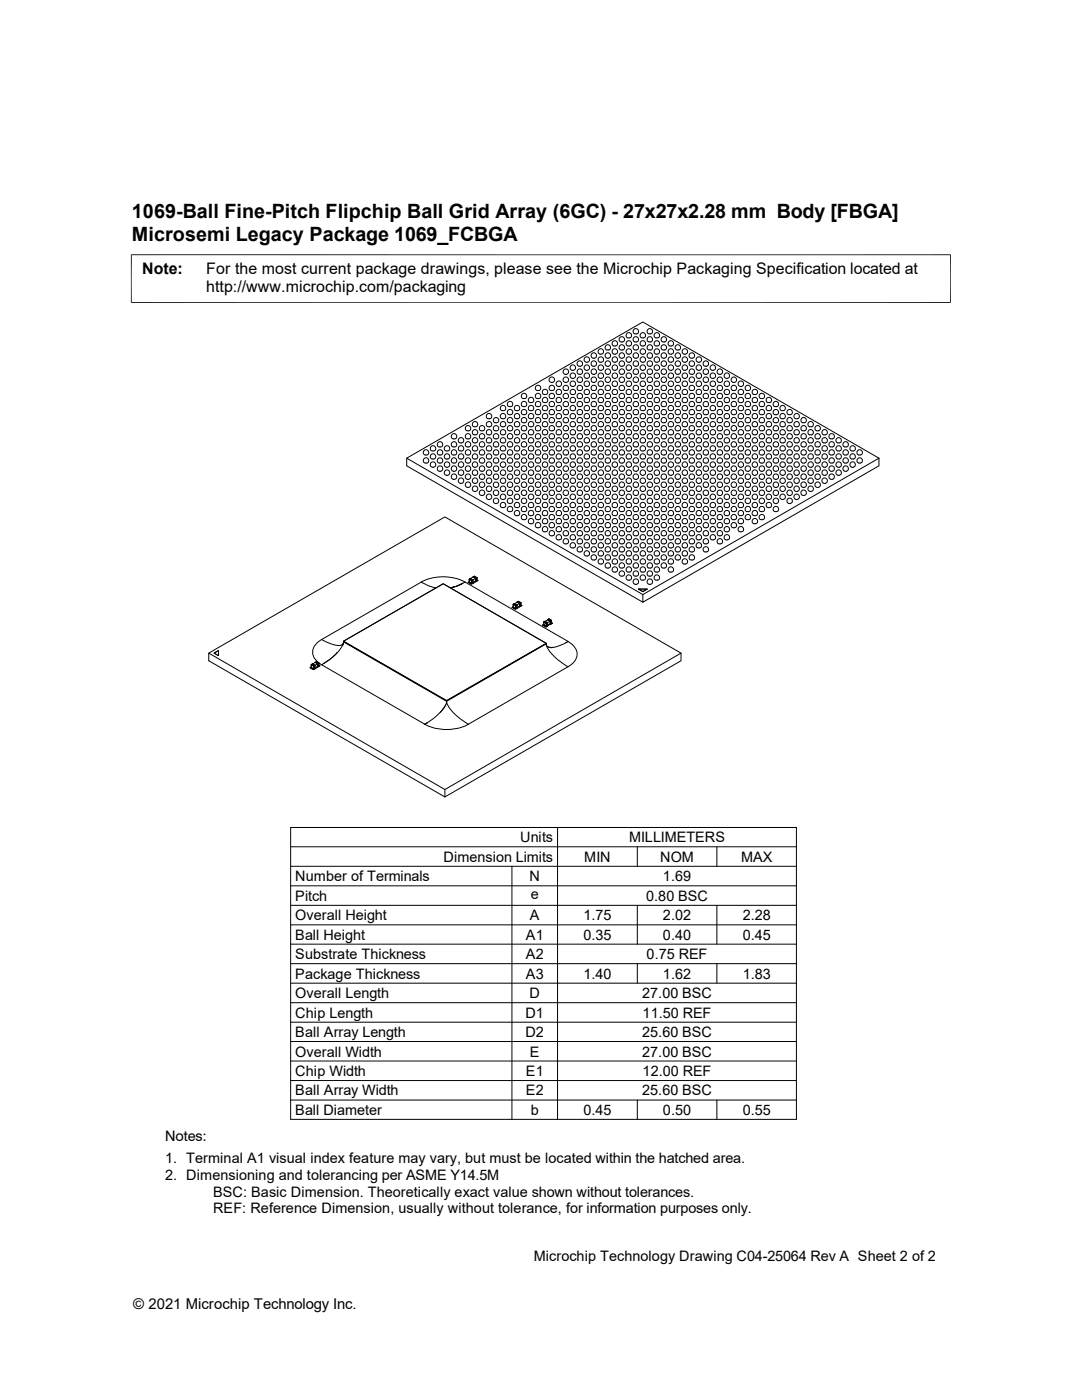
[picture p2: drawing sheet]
<svg xmlns="http://www.w3.org/2000/svg" width="216mm" height="279mm" viewBox="0 0 216 279" stroke-linecap="round" stroke-linejoin="round" font-family="sans-serif">
<defs><g id="words">
<g font-size="3.9">
<text x="26.3" y="43.5">1069-Ball Fine-Pitch Flipchip Ball Grid Array (6GC) - 27x27x2.28 mm Body [FBGA]</text>
<text x="26.3" y="48">Microsemi Legacy Package 1069_FCBGA</text>
</g>
<g font-size="3.2">
<text x="28.4" y="54.6">Note:</text>
<text x="41.1" y="54.6">For the most current package drawings, please see the Microchip Packaging Specification located at</text>
<text x="41.1" y="58.3">http://www.microchip.com/packaging</text>
</g>
<text font-size="3" x="26.6" y="261.3">© 2021 Microchip Technology Inc.</text>
<g font-size="2.9">
<text x="88.5" y="172">Dimension Limits</text>
<text x="103.8" y="168.1">Units</text>
<text x="116.6" y="172">MIN</text>
<text x="125.5" y="168.1">MILLIMETERS</text>
<text x="131.7" y="172">NOM</text>
<text x="147.9" y="172">MAX</text>
<text x="58.9" y="175.9">Number of Terminals</text>
<text x="58.9" y="179.7">Pitch</text>
<text x="105.7" y="175.9">N</text>
<text x="105.9" y="179.5">e</text>
<text x="128.9" y="179.7">0.80 BSC</text>
<text x="132.3" y="175.9">1.69</text>
<text x="58.9" y="183.6">Overall Height</text>
<text x="105.7" y="183.6">A</text>
<text x="116.4" y="183.6">1.75</text>
<text x="132.3" y="183.6">2.02</text>
<text x="148.2" y="183.6">2.28</text>
<text x="58.9" y="187.5">Ball Height</text>
<text x="58.9" y="191.4">Substrate Thickness</text>
<text x="104.9" y="187.5">A1</text>
<text x="104.9" y="191.4">A2</text>
<text x="116.4" y="187.5">0.35</text>
<text x="129" y="191.4">0.75 REF</text>
<text x="132.3" y="187.5">0.40</text>
<text x="148.2" y="187.5">0.45</text>
<text x="58.9" y="195.3">Package Thickness</text>
<text x="104.9" y="195.3">A3</text>
<text x="116.4" y="195.3">1.40</text>
<text x="132.3" y="195.3">1.62</text>
<text x="148.2" y="195.3">1.83</text>
<text x="58.9" y="199.2">Overall Length</text>
<text x="58.9" y="203.1">Chip Length</text>
<text x="104.9" y="203.1">D1</text>
<text x="105.7" y="199.2">D</text>
<text x="128.1" y="199.2">27.00 BSC</text>
<text x="128.2" y="203.1">11.50 REF</text>
<text x="58.9" y="207">Ball Array Length</text>
<text x="104.9" y="207">D2</text>
<text x="128.1" y="207">25.60 BSC</text>
<text x="58.9" y="210.9">Overall Width</text>
<text x="58.9" y="214.7">Chip Width</text>
<text x="104.9" y="214.7">E1</text>
<text x="105.7" y="210.9">E</text>
<text x="128.1" y="210.9">27.00 BSC</text>
<text x="128.2" y="214.7">12.00 REF</text>
<text x="58.9" y="218.6">Ball Array Width</text>
<text x="104.9" y="218.6">E2</text>
<text x="128.1" y="218.6">25.60 BSC</text>
<text x="32.9" y="227.6">Notes:</text>
<text x="58.9" y="222.5">Ball Diameter</text>
<text x="105.9" y="222.5">b</text>
<text x="116.4" y="222.5">0.45</text>
<text x="132.3" y="222.5">0.50</text>
<text x="148.2" y="222.5">0.55</text>
<text x="32.9" y="232.2">1. Terminal A1 visual index feature may vary, but must be located within the hatched area.</text>
<text x="32.9" y="235.5">2. Dimensioning and tolerancing per ASME Y14.5M</text>
<text x="42.5" y="238.8">BSC: Basic Dimension. Theoretically exact value shown without tolerances.</text>
<text x="42.5" y="242.1">REF: Reference Dimension, usually without tolerance, for information purposes only.</text>
<text x="106.5" y="251.6">Microchip Technology Drawing C04-25064 Rev A Sheet 2 of 2</text>
</g>
</g></defs>
<g fill="none" stroke="#000" stroke-width=".2">
<path d="M26.1 50.8h163.6M26.2 50.8v9.7M189.7 50.8v9.7M26.1 60.4h163.6M109.9 76.3a.54 .54 0 0 1-.2-.9 .54 .54 0 0 1 .8 0 .54 .54 0 0 1-.2 .9M109.9 76.3h.4M111.3 77.1a.54 .54 0 0 1-.2-.8 .54 .54 0 0 1 .8 0 .54 .54 0 0 1-.2 .8M111.3 77.1h.4M112.7 74.7a.54 .54 0 0 1-.2-.9 .54 .54 0 0 1 .8 0 .54 .54 0 0 1-.2 .9M112.7 76.3a.54 .54 0 0 1-.2-.9 .54 .54 0 0 1 .8 0 .54 .54 0 0 1-.2 .9M112.7 76.3h.4M112.7 74.7h.4"/>
<path d="M114.1 73.9a.54 .54 0 0 1-.2-.9 .54 .54 0 0 1 .8 0 .54 .54 0 0 1-.2 .9M114.1 75.5a.54 .54 0 0 1-.2-.9 .54 .54 0 0 1 .8 0 .54 .54 0 0 1-.2 .9M114.1 77.1a.54 .54 0 0 1-.2-.8 .54 .54 0 0 1 .8 0 .54 .54 0 0 1-.2 .8M114.1 77.1h.4M114.1 73.9h.4M114.1 75.5h.4M115.5 73.1a.54 .54 0 0 1-.2-.9 .54 .54 0 0 1 .8 0 .54 .54 0 0 1-.2 .9M115.5 74.7a.54 .54 0 0 1-.2-.9 .54 .54 0 0 1 .8 0 .54 .54 0 0 1-.2 .9M115.5 76.3a.54 .54 0 0 1-.2-.9 .54 .54 0 0 1 .8 0 .54 .54 0 0 1-.2 .9M115.5 76.3h.4M115.5 73.1h.4M115.5 74.7h.4"/>
<path d="M116.9 73.9a.54 .54 0 0 1-.2-.9 .54 .54 0 0 1 .8 0 .54 .54 0 0 1-.2 .9M116.9 75.5a.54 .54 0 0 1-.2-.9 .54 .54 0 0 1 .8 0 .54 .54 0 0 1-.2 .9M116.9 77.1a.54 .54 0 0 1-.2-.8 .54 .54 0 0 1 .8 0 .54 .54 0 0 1-.2 .8M116.9 77.1h.4M116.9 73.9h.4M116.9 75.5h.4M118.3 74.7a.54 .54 0 0 1-.2-.9 .54 .54 0 0 1 .8 0 .54 .54 0 0 1-.2 .9M118.3 76.3a.54 .54 0 0 1-.2-.9 .54 .54 0 0 1 .8 0 .54 .54 0 0 1-.2 .9M118.3 71.5a.54 .54 0 0 1-.2-.9 .54 .54 0 0 1 .8 0 .54 .54 0 0 1-.2 .9M118.3 73.1a.54 .54 0 0 1-.2-.9 .54 .54 0 0 1 .8 0 .54 .54 0 0 1-.2 .9M118.3 76.3h.4M118.3 73.1h.4"/>
<path d="M118.3 74.7h.4M118.3 71.5h.4M119.7 75.5a.54 .54 0 0 1-.3-.9 .54 .54 0 0 1 .9 0 .54 .54 0 0 1-.2 .9M119.7 77.1a.54 .54 0 0 1-.3-.8 .54 .54 0 0 1 .9 0 .54 .54 0 0 1-.2 .8M119.7 70.7a.54 .54 0 0 1-.3-.9 .54 .54 0 0 1 .9 0 .54 .54 0 0 1-.2 .9M119.7 73.9a.54 .54 0 0 1-.3-.9 .54 .54 0 0 1 .9 0 .54 .54 0 0 1-.2 .9M119.7 77.1h.4M119.7 73.9h.4M119.7 75.5h.4M119.7 70.7h.4M121.1 76.3a.54 .54 0 0 1-.3-.9 .54 .54 0 0 1 .9 0 .54 .54 0 0 1-.2 .9M121.1 71.5a.54 .54 0 0 1-.3-.9 .54 .54 0 0 1 .9 0 .54 .54 0 0 1-.2 .9"/>
<path d="M121.1 73.1a.54 .54 0 0 1-.3-.9 .54 .54 0 0 1 .9 0 .54 .54 0 0 1-.2 .9M121.1 74.7a.54 .54 0 0 1-.3-.9 .54 .54 0 0 1 .9 0 .54 .54 0 0 1-.2 .9M121.1 76.3h.4M121.1 73.1h.4M121.1 74.7h.4M121.1 71.5h.4M122.5 77.1a.54 .54 0 0 1-.3-.8 .54 .54 0 0 1 .9 0 .54 .54 0 0 1-.2 .8M122.5 70.7a.54 .54 0 0 1-.3-.9 .54 .54 0 0 1 .9 0 .54 .54 0 0 1-.2 .9M122.5 73.9a.54 .54 0 0 1-.3-.9 .54 .54 0 0 1 .9 0 .54 .54 0 0 1-.2 .9M122.5 75.5a.54 .54 0 0 1-.3-.9 .54 .54 0 0 1 .9 0 .54 .54 0 0 1-.2 .9M122.5 77.1h.4M122.5 73.9h.4"/>
<path d="M122.5 75.5h.4M122.5 70.7h.4M123.9 76.3a.54 .54 0 0 1-.3-.9 .54 .54 0 0 1 .9 0 .54 .54 0 0 1-.3 .9M123.9 71.5a.54 .54 0 0 1-.3-.9 .54 .54 0 0 1 .9 0 .54 .54 0 0 1-.3 .9M123.9 73.1a.54 .54 0 0 1-.3-.9 .54 .54 0 0 1 .9 0 .54 .54 0 0 1-.3 .9M123.9 74.7a.54 .54 0 0 1-.3-.9 .54 .54 0 0 1 .9 0 .54 .54 0 0 1-.3 .9M123.9 76.3h.3M123.9 73.1h.3M123.9 74.7h.3M123.9 71.5h.3M125.3 77.1a.54 .54 0 0 1-.3-.8 .54 .54 0 0 1 .9 0 .54 .54 0 0 1-.3 .8M125.3 70.7a.54 .54 0 0 1-.3-.9 .54 .54 0 0 1 .9 0 .54 .54 0 0 1-.3 .9"/>
<path d="M125.3 73.9a.54 .54 0 0 1-.3-.9 .54 .54 0 0 1 .9 0 .54 .54 0 0 1-.3 .9M125.3 75.5a.54 .54 0 0 1-.3-.9 .54 .54 0 0 1 .9 0 .54 .54 0 0 1-.3 .9M125.3 77.1h.3M125.3 73.9h.3M125.3 75.5h.3M125.3 70.7h.3M126.7 71.5a.54 .54 0 0 1-.3-.9 .54 .54 0 0 1 .9 0 .54 .54 0 0 1-.3 .9M126.7 73.1a.54 .54 0 0 1-.3-.9 .54 .54 0 0 1 .9 0 .54 .54 0 0 1-.3 .9M126.7 74.7a.54 .54 0 0 1-.3-.9 .54 .54 0 0 1 .9 0 .54 .54 0 0 1-.3 .9M126.7 76.3a.54 .54 0 0 1-.3-.9 .54 .54 0 0 1 .9 0 .54 .54 0 0 1-.3 .9M126.7 76.3h.3M126.7 73.1h.3"/>
<path d="M126.7 74.7h.3M126.7 71.5h.3M128.1 73.9a.54 .54 0 0 1-.3-.9 .54 .54 0 0 1 .9 0 .54 .54 0 0 1-.3 .9M128.1 75.5a.54 .54 0 0 1-.3-.9 .54 .54 0 0 1 .9 0 .54 .54 0 0 1-.3 .9M128.1 77.1a.54 .54 0 0 1-.3-.8 .54 .54 0 0 1 .9 0 .54 .54 0 0 1-.3 .8M128.1 70.7a.54 .54 0 0 1-.3-.9 .54 .54 0 0 1 .9 0 .54 .54 0 0 1-.3 .9M128.1 77.1h.3M128.1 73.9h.3M128.1 75.5h.3M128.1 70.7h.3M129.5 73.1a.54 .54 0 0 1-.3-.9 .54 .54 0 0 1 .9 0 .54 .54 0 0 1-.3 .9M129.5 74.7a.54 .54 0 0 1-.3-.9 .54 .54 0 0 1 .9 0 .54 .54 0 0 1-.3 .9"/>
<path d="M129.5 76.3a.54 .54 0 0 1-.3-.9 .54 .54 0 0 1 .9 0 .54 .54 0 0 1-.3 .9M129.5 71.5a.54 .54 0 0 1-.3-.9 .54 .54 0 0 1 .9 0 .54 .54 0 0 1-.3 .9M129.5 76.3h.3M129.5 73.1h.3M129.5 74.7h.3M129.5 71.5h.3M130.9 73.9a.54 .54 0 0 1-.3-.9 .54 .54 0 0 1 .9 0 .54 .54 0 0 1-.3 .9M130.9 75.5a.54 .54 0 0 1-.3-.9 .54 .54 0 0 1 .9 0 .54 .54 0 0 1-.3 .9M130.9 77.1a.54 .54 0 0 1-.3-.8 .54 .54 0 0 1 .9 0 .54 .54 0 0 1-.3 .8M130.9 70.7a.54 .54 0 0 1-.3-.9 .54 .54 0 0 1 .9 0 .54 .54 0 0 1-.3 .9M130.9 77.1h.3M130.9 73.9h.3"/>
<path d="M130.9 75.5h.3M130.9 70.7h.3M132.3 74.7a.54 .54 0 0 1-.3-.9 .54 .54 0 0 1 .9 0 .54 .54 0 0 1-.3 .9M132.3 76.3a.54 .54 0 0 1-.3-.9 .54 .54 0 0 1 .9 0 .54 .54 0 0 1-.3 .9M132.3 71.5a.54 .54 0 0 1-.3-.9 .54 .54 0 0 1 .9 0 .54 .54 0 0 1-.3 .9M132.3 73.1a.54 .54 0 0 1-.3-.9 .54 .54 0 0 1 .9 0 .54 .54 0 0 1-.3 .9M132.3 76.3h.3M132.3 73.1h.3M132.3 74.7h.3M132.3 71.5h.3M133.7 75.5a.54 .54 0 0 1-.3-.9 .54 .54 0 0 1 .9 0 .54 .54 0 0 1-.3 .9M133.7 77.1a.54 .54 0 0 1-.3-.8 .54 .54 0 0 1 .9 0 .54 .54 0 0 1-.3 .8"/>
<path d="M133.7 70.7a.54 .54 0 0 1-.3-.9 .54 .54 0 0 1 .9 0 .54 .54 0 0 1-.3 .9M133.7 73.9a.54 .54 0 0 1-.3-.9 .54 .54 0 0 1 .9 0 .54 .54 0 0 1-.3 .9M133.7 77.1h.3M133.7 73.9h.3M133.7 75.5h.3M133.7 70.7h.3M135.1 76.3a.54 .54 0 0 1-.3-.9 .54 .54 0 0 1 .9 0 .54 .54 0 0 1-.3 .9M135.1 71.5a.54 .54 0 0 1-.3-.9 .54 .54 0 0 1 .9 0 .54 .54 0 0 1-.3 .9M135.1 73.1a.54 .54 0 0 1-.3-.9 .54 .54 0 0 1 .9 0 .54 .54 0 0 1-.3 .9M135.1 74.7a.54 .54 0 0 1-.3-.9 .54 .54 0 0 1 .9 0 .54 .54 0 0 1-.3 .9M135.1 76.3h.3M135.1 73.1h.3"/>
<path d="M135.1 74.7h.3M135.1 71.5h.3M136.5 77.1a.54 .54 0 0 1-.3-.8 .54 .54 0 0 1 .9 0 .54 .54 0 0 1-.3 .8M136.5 70.7a.54 .54 0 0 1-.3-.9 .54 .54 0 0 1 .9 0 .54 .54 0 0 1-.3 .9M136.5 73.9a.54 .54 0 0 1-.3-.9 .54 .54 0 0 1 .9 0 .54 .54 0 0 1-.3 .9M136.5 75.5a.54 .54 0 0 1-.3-.9 .54 .54 0 0 1 .9 0 .54 .54 0 0 1-.3 .9M136.5 77.1h.3M136.5 73.9h.3M136.5 75.5h.3M136.5 70.7h.3M137.9 71.5a.54 .54 0 0 1-.3-.9 .54 .54 0 0 1 .9 0 .54 .54 0 0 1-.3 .9M137.9 73.1a.54 .54 0 0 1-.3-.9 .54 .54 0 0 1 .9 0 .54 .54 0 0 1-.3 .9"/>
<path d="M137.9 74.7a.54 .54 0 0 1-.3-.9 .54 .54 0 0 1 .9 0 .54 .54 0 0 1-.3 .9M137.9 76.3a.54 .54 0 0 1-.3-.9 .54 .54 0 0 1 .9 0 .54 .54 0 0 1-.3 .9M137.9 76.3h.3M137.9 73.1h.3M137.9 74.7h.3M137.9 71.5h.3M139.3 73.9a.54 .54 0 0 1-.3-.9 .54 .54 0 0 1 .9 0 .54 .54 0 0 1-.3 .9M139.3 75.5a.54 .54 0 0 1-.3-.9 .54 .54 0 0 1 .9 0 .54 .54 0 0 1-.3 .9M139.3 77.1a.54 .54 0 0 1-.3-.8 .54 .54 0 0 1 .9 0 .54 .54 0 0 1-.3 .8M139.3 77.1h.3M139.3 73.9h.3M139.3 75.5h.3"/>
<path d="M140.7 73.1a.54 .54 0 0 1-.3-.9 .54 .54 0 0 1 .9 0 .54 .54 0 0 1-.3 .9M140.7 74.7a.54 .54 0 0 1-.3-.9 .54 .54 0 0 1 .9 0 .54 .54 0 0 1-.3 .9M140.7 76.3a.54 .54 0 0 1-.3-.9 .54 .54 0 0 1 .9 0 .54 .54 0 0 1-.3 .9M140.7 76.3h.3M140.7 73.1h.3M140.7 74.7h.3M142.1 73.9a.54 .54 0 0 1-.3-.9 .54 .54 0 0 1 .9 0 .54 .54 0 0 1-.3 .9M142.1 75.5a.54 .54 0 0 1-.3-.9 .54 .54 0 0 1 .9 0 .54 .54 0 0 1-.3 .9M142.1 77.1a.54 .54 0 0 1-.3-.8 .54 .54 0 0 1 .9 0 .54 .54 0 0 1-.3 .8M142.1 77.1h.3M142.1 73.9h.3M142.1 75.5h.3"/>
<path d="M143.5 74.7a.54 .54 0 0 1-.3-.9 .54 .54 0 0 1 .9 0 .54 .54 0 0 1-.3 .9M143.5 76.3a.54 .54 0 0 1-.3-.9 .54 .54 0 0 1 .9 0 .54 .54 0 0 1-.3 .9M143.5 76.3h.3M143.5 74.7h.3M144.9 75.5a.54 .54 0 0 1-.3-.9 .54 .54 0 0 1 .9 0 .54 .54 0 0 1-.3 .9M144.9 77.1a.54 .54 0 0 1-.3-.8 .54 .54 0 0 1 .9 0 .54 .54 0 0 1-.3 .8M144.9 77.1h.3M144.9 75.5h.3M146.3 76.3a.54 .54 0 0 1-.3-.9 .54 .54 0 0 1 .9 0 .54 .54 0 0 1-.3 .9M146.3 76.3h.3M147.7 77.1a.54 .54 0 0 1-.3-.8 .54 .54 0 0 1 .9 0 .54 .54 0 0 1-.3 .8M147.7 77.1h.3"/>
<path d="M81.2 91.4l47.1 27.3M86.2 93.2a.54 .54 0 0 1-.2-.8 .54 .54 0 0 1 .8 0 .54 .54 0 0 1-.2 .8M86.2 93.3h.4M87.6 94a.54 .54 0 0 1-.2-.8 .54 .54 0 0 1 .8 0 .54 .54 0 0 1-.2 .8M87.6 94.1h.4M89 93.2a.54 .54 0 0 1-.2-.8 .54 .54 0 0 1 .8 0 .54 .54 0 0 1-.2 .8M89 94.8a.54 .54 0 0 1-.2-.8 .54 .54 0 0 1 .8 0 .54 .54 0 0 1-.2 .8M89 93.3h.4M89 94.9h.4M90.4 94a.54 .54 0 0 1-.2-.8 .54 .54 0 0 1 .8 0 .54 .54 0 0 1-.2 .8M90.4 95.6a.54 .54 0 0 1-.2-.8 .54 .54 0 0 1 .8 0 .54 .54 0 0 1-.2 .8M90.4 94.1h.4"/>
<path d="M90.4 95.7h.4M91.8 93.2a.54 .54 0 0 1-.2-.8 .54 .54 0 0 1 .8 0 .54 .54 0 0 1-.2 .8M91.8 94.8a.54 .54 0 0 1-.2-.8 .54 .54 0 0 1 .8 0 .54 .54 0 0 1-.2 .8M91.8 96.4a.54 .54 0 0 1-.2-.8 .54 .54 0 0 1 .8 0 .54 .54 0 0 1-.2 .8M91.8 93.3h.4M91.8 94.9h.4M91.8 96.5h.4M93.2 94a.54 .54 0 0 1-.3-.8 .54 .54 0 0 1 .9 0 .54 .54 0 0 1-.2 .8M93.2 95.6a.54 .54 0 0 1-.3-.8 .54 .54 0 0 1 .9 0 .54 .54 0 0 1-.2 .8M93.2 97.2a.54 .54 0 0 1-.3-.8 .54 .54 0 0 1 .9 0 .54 .54 0 0 1-.2 .8M93.2 94.1h.4M93.2 95.7h.4"/>
<path d="M93.2 97.3h.4M94.6 93.2a.54 .54 0 0 1-.3-.8 .54 .54 0 0 1 .9 0 .54 .54 0 0 1-.2 .8M94.6 94.8a.54 .54 0 0 1-.3-.8 .54 .54 0 0 1 .9 0 .54 .54 0 0 1-.2 .8M94.6 96.4a.54 .54 0 0 1-.3-.8 .54 .54 0 0 1 .9 0 .54 .54 0 0 1-.2 .8M94.6 98a.54 .54 0 0 1-.3-.8 .54 .54 0 0 1 .9 0 .54 .54 0 0 1-.2 .8M94.6 93.3h.4M94.6 94.9h.4M94.6 96.5h.4M94.6 98.1h.4M96 94a.54 .54 0 0 1-.3-.8 .54 .54 0 0 1 .9 0 .54 .54 0 0 1-.2 .8M96 95.6a.54 .54 0 0 1-.3-.8 .54 .54 0 0 1 .9 0 .54 .54 0 0 1-.2 .8M96 97.2a.54 .54 0 0 1-.3-.8 .54 .54 0 0 1 .9 0 .54 .54 0 0 1-.2 .8"/>
<path d="M96 94.1h.4M96 95.7h.4M96 97.3h.4M97.4 93.2a.54 .54 0 0 1-.3-.8 .54 .54 0 0 1 .9 0 .54 .54 0 0 1-.3 .8M97.4 94.8a.54 .54 0 0 1-.3-.8 .54 .54 0 0 1 .9 0 .54 .54 0 0 1-.3 .8M97.4 96.4a.54 .54 0 0 1-.3-.8 .54 .54 0 0 1 .9 0 .54 .54 0 0 1-.3 .8M97.4 98a.54 .54 0 0 1-.3-.8 .54 .54 0 0 1 .9 0 .54 .54 0 0 1-.3 .8M97.4 99.7a.54 .54 0 0 1-.3-.9 .54 .54 0 0 1 .9 0 .54 .54 0 0 1-.3 .9M97.4 93.3h.3M97.4 94.9h.3M97.4 96.5h.3M97.4 98.1h.3"/>
<path d="M97.4 99.7h.3M98.8 94a.54 .54 0 0 1-.3-.8 .54 .54 0 0 1 .9 0 .54 .54 0 0 1-.3 .8M98.8 95.6a.54 .54 0 0 1-.3-.8 .54 .54 0 0 1 .9 0 .54 .54 0 0 1-.3 .8M98.8 97.2a.54 .54 0 0 1-.3-.8 .54 .54 0 0 1 .9 0 .54 .54 0 0 1-.3 .8M98.8 94.1h.3M98.8 95.7h.3M98.8 97.3h.3M100.2 93.2a.54 .54 0 0 1-.3-.8 .54 .54 0 0 1 .9 0 .54 .54 0 0 1-.3 .8M100.2 94.8a.54 .54 0 0 1-.3-.8 .54 .54 0 0 1 .9 0 .54 .54 0 0 1-.3 .8M100.2 96.4a.54 .54 0 0 1-.3-.8 .54 .54 0 0 1 .9 0 .54 .54 0 0 1-.3 .8M100.2 98a.54 .54 0 0 1-.3-.8 .54 .54 0 0 1 .9 0 .54 .54 0 0 1-.3 .8M100.2 99.7a.54 .54 0 0 1-.3-.9 .54 .54 0 0 1 .9 0 .54 .54 0 0 1-.3 .9"/>
<path d="M100.2 93.3h.3M100.2 94.9h.3M100.2 96.5h.3M100.2 98.1h.3M100.2 99.7h.3M101.6 94a.54 .54 0 0 1-.3-.8 .54 .54 0 0 1 .9 0 .54 .54 0 0 1-.3 .8M101.6 95.6a.54 .54 0 0 1-.3-.8 .54 .54 0 0 1 .9 0 .54 .54 0 0 1-.3 .8M101.6 97.2a.54 .54 0 0 1-.3-.8 .54 .54 0 0 1 .9 0 .54 .54 0 0 1-.3 .8M101.6 94.1h.3M101.6 95.7h.3M101.6 97.3h.3M103 93.2a.54 .54 0 0 1-.3-.8 .54 .54 0 0 1 .9 0 .54 .54 0 0 1-.3 .8"/>
<path d="M103 94.8a.54 .54 0 0 1-.3-.8 .54 .54 0 0 1 .9 0 .54 .54 0 0 1-.3 .8M103 96.4a.54 .54 0 0 1-.3-.8 .54 .54 0 0 1 .9 0 .54 .54 0 0 1-.3 .8M103 98a.54 .54 0 0 1-.3-.8 .54 .54 0 0 1 .9 0 .54 .54 0 0 1-.3 .8M103 99.7a.54 .54 0 0 1-.3-.9 .54 .54 0 0 1 .9 0 .54 .54 0 0 1-.3 .9M103 93.3h.3M103 94.9h.3M103 96.5h.3M103 98.1h.3M103 99.7h.3M104.4 94a.54 .54 0 0 1-.3-.8 .54 .54 0 0 1 .9 0 .54 .54 0 0 1-.3 .8M104.4 95.6a.54 .54 0 0 1-.3-.8 .54 .54 0 0 1 .9 0 .54 .54 0 0 1-.3 .8M104.4 97.2a.54 .54 0 0 1-.3-.8 .54 .54 0 0 1 .9 0 .54 .54 0 0 1-.3 .8"/>
<path d="M104.4 94.1h.3M104.4 95.7h.3M104.4 97.3h.3M105.8 94.8a.54 .54 0 0 1-.3-.8 .54 .54 0 0 1 .9 0 .54 .54 0 0 1-.3 .8M105.8 96.4a.54 .54 0 0 1-.3-.8 .54 .54 0 0 1 .9 0 .54 .54 0 0 1-.3 .8M105.8 98a.54 .54 0 0 1-.3-.8 .54 .54 0 0 1 .9 0 .54 .54 0 0 1-.3 .8M105.8 99.7a.54 .54 0 0 1-.3-.9 .54 .54 0 0 1 .9 0 .54 .54 0 0 1-.3 .9M105.8 93.2a.54 .54 0 0 1-.3-.8 .54 .54 0 0 1 .9 0 .54 .54 0 0 1-.3 .8M105.8 93.3h.3M105.8 94.9h.3M105.8 96.5h.3M105.8 98.1h.3"/>
<path d="M105.8 99.7h.3M107.2 95.6a.54 .54 0 0 1-.3-.8 .54 .54 0 0 1 .9 0 .54 .54 0 0 1-.3 .8M107.2 97.2a.54 .54 0 0 1-.3-.8 .54 .54 0 0 1 .9 0 .54 .54 0 0 1-.3 .8M107.2 94a.54 .54 0 0 1-.3-.8 .54 .54 0 0 1 .9 0 .54 .54 0 0 1-.3 .8M107.2 94.1h.3M107.2 95.7h.3M107.2 97.3h.3M108.6 96.4a.54 .54 0 0 1-.3-.8 .54 .54 0 0 1 .9 0 .54 .54 0 0 1-.3 .8M108.6 98a.54 .54 0 0 1-.3-.8 .54 .54 0 0 1 .9 0 .54 .54 0 0 1-.3 .8M108.6 99.7a.54 .54 0 0 1-.3-.9 .54 .54 0 0 1 .9 0 .54 .54 0 0 1-.3 .9M108.6 93.2a.54 .54 0 0 1-.3-.8 .54 .54 0 0 1 .9 0 .54 .54 0 0 1-.3 .8M108.6 94.8a.54 .54 0 0 1-.3-.8 .54 .54 0 0 1 .9 0 .54 .54 0 0 1-.3 .8"/>
<path d="M108.6 93.3h.3M108.6 94.9h.3M108.6 96.5h.3M108.6 98.1h.3M108.6 99.7h.3M109.9 97.2a.54 .54 0 0 1-.2-.8 .54 .54 0 0 1 .8 0 .54 .54 0 0 1-.2 .8M109.9 94a.54 .54 0 0 1-.2-.8 .54 .54 0 0 1 .8 0 .54 .54 0 0 1-.2 .8M109.9 95.6a.54 .54 0 0 1-.2-.8 .54 .54 0 0 1 .8 0 .54 .54 0 0 1-.2 .8M109.9 94.1h.4M109.9 95.7h.4M109.9 97.3h.4M111.3 98a.54 .54 0 0 1-.2-.8 .54 .54 0 0 1 .8 0 .54 .54 0 0 1-.2 .8"/>
<path d="M111.3 99.7a.54 .54 0 0 1-.2-.9 .54 .54 0 0 1 .8 0 .54 .54 0 0 1-.2 .9M111.3 93.2a.54 .54 0 0 1-.2-.8 .54 .54 0 0 1 .8 0 .54 .54 0 0 1-.2 .8M111.3 94.8a.54 .54 0 0 1-.2-.8 .54 .54 0 0 1 .8 0 .54 .54 0 0 1-.2 .8M111.3 96.4a.54 .54 0 0 1-.2-.8 .54 .54 0 0 1 .8 0 .54 .54 0 0 1-.2 .8M111.3 93.3h.4M111.3 94.9h.4M111.3 96.5h.4M111.3 98.1h.4M111.3 99.7h.4M112.7 94a.54 .54 0 0 1-.2-.8 .54 .54 0 0 1 .8 0 .54 .54 0 0 1-.2 .8M112.7 95.6a.54 .54 0 0 1-.2-.8 .54 .54 0 0 1 .8 0 .54 .54 0 0 1-.2 .8M112.7 97.2a.54 .54 0 0 1-.2-.8 .54 .54 0 0 1 .8 0 .54 .54 0 0 1-.2 .8"/>
<path d="M112.7 94.1h.4M112.7 95.7h.4M112.7 97.3h.4M114.1 99.7a.54 .54 0 0 1-.2-.9 .54 .54 0 0 1 .8 0 .54 .54 0 0 1-.2 .9M114.1 93.2a.54 .54 0 0 1-.2-.8 .54 .54 0 0 1 .8 0 .54 .54 0 0 1-.2 .8M114.1 94.8a.54 .54 0 0 1-.2-.8 .54 .54 0 0 1 .8 0 .54 .54 0 0 1-.2 .8M114.1 96.4a.54 .54 0 0 1-.2-.8 .54 .54 0 0 1 .8 0 .54 .54 0 0 1-.2 .8M114.1 98a.54 .54 0 0 1-.2-.8 .54 .54 0 0 1 .8 0 .54 .54 0 0 1-.2 .8M114.1 93.3h.4M114.1 94.9h.4M114.1 96.5h.4M114.1 98.1h.4"/>
<path d="M114.1 99.7h.4M115.5 94a.54 .54 0 0 1-.2-.8 .54 .54 0 0 1 .8 0 .54 .54 0 0 1-.2 .8M115.5 95.6a.54 .54 0 0 1-.2-.8 .54 .54 0 0 1 .8 0 .54 .54 0 0 1-.2 .8M115.5 97.2a.54 .54 0 0 1-.2-.8 .54 .54 0 0 1 .8 0 .54 .54 0 0 1-.2 .8M115.5 94.1h.4M115.5 95.7h.4M115.5 97.3h.4M116.9 94.8a.54 .54 0 0 1-.2-.8 .54 .54 0 0 1 .8 0 .54 .54 0 0 1-.2 .8M116.9 96.4a.54 .54 0 0 1-.2-.8 .54 .54 0 0 1 .8 0 .54 .54 0 0 1-.2 .8M116.9 98a.54 .54 0 0 1-.2-.8 .54 .54 0 0 1 .8 0 .54 .54 0 0 1-.2 .8M116.9 99.7a.54 .54 0 0 1-.2-.9 .54 .54 0 0 1 .8 0 .54 .54 0 0 1-.2 .9M116.9 93.2a.54 .54 0 0 1-.2-.8 .54 .54 0 0 1 .8 0 .54 .54 0 0 1-.2 .8"/>
<path d="M116.9 93.3h.4M116.9 94.9h.4M116.9 96.5h.4M116.9 98.1h.4M116.9 99.7h.4M118.3 94a.54 .54 0 0 1-.2-.8 .54 .54 0 0 1 .8 0 .54 .54 0 0 1-.2 .8M118.3 95.6a.54 .54 0 0 1-.2-.8 .54 .54 0 0 1 .8 0 .54 .54 0 0 1-.2 .8M118.3 97.2a.54 .54 0 0 1-.2-.8 .54 .54 0 0 1 .8 0 .54 .54 0 0 1-.2 .8M118.3 94.1h.4M118.3 95.7h.4M118.3 97.3h.4M119.7 94.8a.54 .54 0 0 1-.3-.8 .54 .54 0 0 1 .9 0 .54 .54 0 0 1-.2 .8"/>
<path d="M119.7 96.4a.54 .54 0 0 1-.3-.8 .54 .54 0 0 1 .9 0 .54 .54 0 0 1-.2 .8M119.7 98a.54 .54 0 0 1-.3-.8 .54 .54 0 0 1 .9 0 .54 .54 0 0 1-.2 .8M119.7 99.7a.54 .54 0 0 1-.3-.9 .54 .54 0 0 1 .9 0 .54 .54 0 0 1-.2 .9M119.7 93.2a.54 .54 0 0 1-.3-.8 .54 .54 0 0 1 .9 0 .54 .54 0 0 1-.2 .8M119.7 93.3h.4M119.7 94.9h.4M119.7 96.5h.4M119.7 98.1h.4M119.7 99.7h.4M121.1 95.6a.54 .54 0 0 1-.3-.8 .54 .54 0 0 1 .9 0 .54 .54 0 0 1-.2 .8M121.1 97.2a.54 .54 0 0 1-.3-.8 .54 .54 0 0 1 .9 0 .54 .54 0 0 1-.2 .8M121.1 94a.54 .54 0 0 1-.3-.8 .54 .54 0 0 1 .9 0 .54 .54 0 0 1-.2 .8"/>
<path d="M121.1 94.1h.4M121.1 95.7h.4M121.1 97.3h.4M122.5 96.4a.54 .54 0 0 1-.3-.8 .54 .54 0 0 1 .9 0 .54 .54 0 0 1-.2 .8M122.5 98a.54 .54 0 0 1-.3-.8 .54 .54 0 0 1 .9 0 .54 .54 0 0 1-.2 .8M122.5 99.7a.54 .54 0 0 1-.3-.9 .54 .54 0 0 1 .9 0 .54 .54 0 0 1-.2 .9M122.5 93.2a.54 .54 0 0 1-.3-.8 .54 .54 0 0 1 .9 0 .54 .54 0 0 1-.2 .8M122.5 94.8a.54 .54 0 0 1-.3-.8 .54 .54 0 0 1 .9 0 .54 .54 0 0 1-.2 .8M122.5 93.3h.4M122.5 94.9h.4M122.5 96.5h.4M122.5 98.1h.4"/>
<path d="M122.5 99.7h.4M123.9 97.2a.54 .54 0 0 1-.3-.8 .54 .54 0 0 1 .9 0 .54 .54 0 0 1-.3 .8M123.9 94a.54 .54 0 0 1-.3-.8 .54 .54 0 0 1 .9 0 .54 .54 0 0 1-.3 .8M123.9 95.6a.54 .54 0 0 1-.3-.8 .54 .54 0 0 1 .9 0 .54 .54 0 0 1-.3 .8M123.9 94.1h.3M123.9 95.7h.3M123.9 97.3h.3M125.3 98a.54 .54 0 0 1-.3-.8 .54 .54 0 0 1 .9 0 .54 .54 0 0 1-.3 .8M125.3 99.7a.54 .54 0 0 1-.3-.9 .54 .54 0 0 1 .9 0 .54 .54 0 0 1-.3 .9M125.3 93.2a.54 .54 0 0 1-.3-.8 .54 .54 0 0 1 .9 0 .54 .54 0 0 1-.3 .8M125.3 94.8a.54 .54 0 0 1-.3-.8 .54 .54 0 0 1 .9 0 .54 .54 0 0 1-.3 .8M125.3 96.4a.54 .54 0 0 1-.3-.8 .54 .54 0 0 1 .9 0 .54 .54 0 0 1-.3 .8"/>
<path d="M125.3 93.3h.3M125.3 94.9h.3M125.3 96.5h.3M125.3 98.1h.3M125.3 99.7h.3M126.7 94a.54 .54 0 0 1-.3-.8 .54 .54 0 0 1 .9 0 .54 .54 0 0 1-.3 .8M126.7 95.6a.54 .54 0 0 1-.3-.8 .54 .54 0 0 1 .9 0 .54 .54 0 0 1-.3 .8M126.7 97.2a.54 .54 0 0 1-.3-.8 .54 .54 0 0 1 .9 0 .54 .54 0 0 1-.3 .8M126.7 94.1h.3M126.7 95.7h.3M126.7 97.3h.3M128.1 99.7a.54 .54 0 0 1-.3-.9 .54 .54 0 0 1 .9 0 .54 .54 0 0 1-.3 .9"/>
<path d="M128.1 93.2a.54 .54 0 0 1-.3-.8 .54 .54 0 0 1 .9 0 .54 .54 0 0 1-.3 .8M128.1 94.8a.54 .54 0 0 1-.3-.8 .54 .54 0 0 1 .9 0 .54 .54 0 0 1-.3 .8M128.1 96.4a.54 .54 0 0 1-.3-.8 .54 .54 0 0 1 .9 0 .54 .54 0 0 1-.3 .8M128.1 98a.54 .54 0 0 1-.3-.8 .54 .54 0 0 1 .9 0 .54 .54 0 0 1-.3 .8M128.1 93.3h.3M128.1 94.9h.3M128.1 96.5h.3M128.1 98.1h.3M128.1 99.7h.3M129.5 94a.54 .54 0 0 1-.3-.8 .54 .54 0 0 1 .9 0 .54 .54 0 0 1-.3 .8M129.5 95.6a.54 .54 0 0 1-.3-.8 .54 .54 0 0 1 .9 0 .54 .54 0 0 1-.3 .8M129.5 97.2a.54 .54 0 0 1-.3-.8 .54 .54 0 0 1 .9 0 .54 .54 0 0 1-.3 .8"/>
<path d="M129.5 94.1h.3M129.5 95.7h.3M129.5 97.3h.3M130.9 94.8a.54 .54 0 0 1-.3-.8 .54 .54 0 0 1 .9 0 .54 .54 0 0 1-.3 .8M130.9 96.4a.54 .54 0 0 1-.3-.8 .54 .54 0 0 1 .9 0 .54 .54 0 0 1-.3 .8M130.9 98a.54 .54 0 0 1-.3-.8 .54 .54 0 0 1 .9 0 .54 .54 0 0 1-.3 .8M130.9 99.7a.54 .54 0 0 1-.3-.9 .54 .54 0 0 1 .9 0 .54 .54 0 0 1-.3 .9M130.9 93.2a.54 .54 0 0 1-.3-.8 .54 .54 0 0 1 .9 0 .54 .54 0 0 1-.3 .8M130.9 93.3h.3M130.9 94.9h.3M130.9 96.5h.3M130.9 98.1h.3"/>
<path d="M130.9 99.7h.3M132.3 95.6a.54 .54 0 0 1-.3-.8 .54 .54 0 0 1 .9 0 .54 .54 0 0 1-.3 .8M132.3 97.2a.54 .54 0 0 1-.3-.8 .54 .54 0 0 1 .9 0 .54 .54 0 0 1-.3 .8M132.3 94a.54 .54 0 0 1-.3-.8 .54 .54 0 0 1 .9 0 .54 .54 0 0 1-.3 .8M132.3 94.1h.3M132.3 95.7h.3M132.3 97.3h.3M133.7 96.4a.54 .54 0 0 1-.3-.8 .54 .54 0 0 1 .9 0 .54 .54 0 0 1-.3 .8M133.7 98a.54 .54 0 0 1-.3-.8 .54 .54 0 0 1 .9 0 .54 .54 0 0 1-.3 .8M133.7 99.7a.54 .54 0 0 1-.3-.9 .54 .54 0 0 1 .9 0 .54 .54 0 0 1-.3 .9M133.7 93.2a.54 .54 0 0 1-.3-.8 .54 .54 0 0 1 .9 0 .54 .54 0 0 1-.3 .8M133.7 94.8a.54 .54 0 0 1-.3-.8 .54 .54 0 0 1 .9 0 .54 .54 0 0 1-.3 .8"/>
<path d="M133.7 93.3h.3M133.7 94.9h.3M133.7 96.5h.3M133.7 98.1h.3M133.7 99.7h.3M135.1 97.2a.54 .54 0 0 1-.3-.8 .54 .54 0 0 1 .9 0 .54 .54 0 0 1-.3 .8M135.1 94a.54 .54 0 0 1-.3-.8 .54 .54 0 0 1 .9 0 .54 .54 0 0 1-.3 .8M135.1 95.6a.54 .54 0 0 1-.3-.8 .54 .54 0 0 1 .9 0 .54 .54 0 0 1-.3 .8M135.1 94.1h.3M135.1 95.7h.3M135.1 97.3h.3M136.5 98a.54 .54 0 0 1-.3-.8 .54 .54 0 0 1 .9 0 .54 .54 0 0 1-.3 .8"/>
<path d="M136.5 99.7a.54 .54 0 0 1-.3-.9 .54 .54 0 0 1 .9 0 .54 .54 0 0 1-.3 .9M136.5 93.2a.54 .54 0 0 1-.3-.8 .54 .54 0 0 1 .9 0 .54 .54 0 0 1-.3 .8M136.5 94.8a.54 .54 0 0 1-.3-.8 .54 .54 0 0 1 .9 0 .54 .54 0 0 1-.3 .8M136.5 96.4a.54 .54 0 0 1-.3-.8 .54 .54 0 0 1 .9 0 .54 .54 0 0 1-.3 .8M136.5 93.3h.3M136.5 94.9h.3M136.5 96.5h.3M136.5 98.1h.3M136.5 99.7h.3M137.9 94a.54 .54 0 0 1-.3-.8 .54 .54 0 0 1 .9 0 .54 .54 0 0 1-.3 .8M137.9 95.6a.54 .54 0 0 1-.3-.8 .54 .54 0 0 1 .9 0 .54 .54 0 0 1-.3 .8M137.9 97.2a.54 .54 0 0 1-.3-.8 .54 .54 0 0 1 .9 0 .54 .54 0 0 1-.3 .8"/>
<path d="M137.9 94.1h.3M137.9 95.7h.3M137.9 97.3h.3M139.3 99.7a.54 .54 0 0 1-.3-.9 .54 .54 0 0 1 .9 0 .54 .54 0 0 1-.3 .9M139.3 93.2a.54 .54 0 0 1-.3-.8 .54 .54 0 0 1 .9 0 .54 .54 0 0 1-.3 .8M139.3 94.8a.54 .54 0 0 1-.3-.8 .54 .54 0 0 1 .9 0 .54 .54 0 0 1-.3 .8M139.3 96.4a.54 .54 0 0 1-.3-.8 .54 .54 0 0 1 .9 0 .54 .54 0 0 1-.3 .8M139.3 98a.54 .54 0 0 1-.3-.8 .54 .54 0 0 1 .9 0 .54 .54 0 0 1-.3 .8M139.3 93.3h.3M139.3 94.9h.3M139.3 96.5h.3M139.3 98.1h.3"/>
<path d="M139.3 99.7h.3M140.7 94a.54 .54 0 0 1-.3-.8 .54 .54 0 0 1 .9 0 .54 .54 0 0 1-.3 .8M140.7 95.6a.54 .54 0 0 1-.3-.8 .54 .54 0 0 1 .9 0 .54 .54 0 0 1-.3 .8M140.7 97.2a.54 .54 0 0 1-.3-.8 .54 .54 0 0 1 .9 0 .54 .54 0 0 1-.3 .8M140.7 94.1h.3M140.7 95.7h.3M140.7 97.3h.3M142.1 93.2a.54 .54 0 0 1-.3-.8 .54 .54 0 0 1 .9 0 .54 .54 0 0 1-.3 .8M142.1 94.8a.54 .54 0 0 1-.3-.8 .54 .54 0 0 1 .9 0 .54 .54 0 0 1-.3 .8M142.1 96.4a.54 .54 0 0 1-.3-.8 .54 .54 0 0 1 .9 0 .54 .54 0 0 1-.3 .8M142.1 98a.54 .54 0 0 1-.3-.8 .54 .54 0 0 1 .9 0 .54 .54 0 0 1-.3 .8M142.1 99.7a.54 .54 0 0 1-.3-.9 .54 .54 0 0 1 .9 0 .54 .54 0 0 1-.3 .9"/>
<path d="M142.1 93.3h.3M142.1 94.9h.3M142.1 96.5h.3M142.1 98.1h.3M142.1 99.7h.3M143.5 94a.54 .54 0 0 1-.3-.8 .54 .54 0 0 1 .9 0 .54 .54 0 0 1-.3 .8M143.5 95.6a.54 .54 0 0 1-.3-.8 .54 .54 0 0 1 .9 0 .54 .54 0 0 1-.3 .8M143.5 97.2a.54 .54 0 0 1-.3-.8 .54 .54 0 0 1 .9 0 .54 .54 0 0 1-.3 .8M143.5 94.1h.3M143.5 95.7h.3M143.5 97.3h.3M144.9 94.8a.54 .54 0 0 1-.3-.8 .54 .54 0 0 1 .9 0 .54 .54 0 0 1-.3 .8"/>
<path d="M144.9 96.4a.54 .54 0 0 1-.3-.8 .54 .54 0 0 1 .9 0 .54 .54 0 0 1-.3 .8M144.9 98a.54 .54 0 0 1-.3-.8 .54 .54 0 0 1 .9 0 .54 .54 0 0 1-.3 .8M144.9 99.7a.54 .54 0 0 1-.3-.9 .54 .54 0 0 1 .9 0 .54 .54 0 0 1-.3 .9M144.9 93.2a.54 .54 0 0 1-.3-.8 .54 .54 0 0 1 .9 0 .54 .54 0 0 1-.3 .8M144.9 93.3h.3M144.9 94.9h.3M144.9 96.5h.3M144.9 98.1h.3M144.9 99.7h.3M146.3 95.6a.54 .54 0 0 1-.3-.8 .54 .54 0 0 1 .9 0 .54 .54 0 0 1-.3 .8M146.3 97.2a.54 .54 0 0 1-.3-.8 .54 .54 0 0 1 .9 0 .54 .54 0 0 1-.3 .8M146.3 94a.54 .54 0 0 1-.3-.8 .54 .54 0 0 1 .9 0 .54 .54 0 0 1-.3 .8"/>
<path d="M146.3 94.1h.3M146.3 95.7h.3M146.3 97.3h.3M147.7 96.4a.54 .54 0 0 1-.3-.8 .54 .54 0 0 1 .9 0 .54 .54 0 0 1-.3 .8M147.7 98a.54 .54 0 0 1-.3-.8 .54 .54 0 0 1 .9 0 .54 .54 0 0 1-.3 .8M147.7 99.7a.54 .54 0 0 1-.3-.9 .54 .54 0 0 1 .9 0 .54 .54 0 0 1-.3 .9M147.7 93.2a.54 .54 0 0 1-.3-.8 .54 .54 0 0 1 .9 0 .54 .54 0 0 1-.3 .8M147.7 94.8a.54 .54 0 0 1-.3-.8 .54 .54 0 0 1 .9 0 .54 .54 0 0 1-.3 .8M147.7 93.3h.3M147.7 94.9h.3M147.7 96.5h.3M147.7 98.1h.3"/>
<path d="M147.7 99.7h.3M149.1 97.2a.54 .54 0 0 1-.3-.8 .54 .54 0 0 1 .9 0 .54 .54 0 0 1-.3 .8M149.1 94a.54 .54 0 0 1-.3-.8 .54 .54 0 0 1 .9 0 .54 .54 0 0 1-.3 .8M149.1 95.6a.54 .54 0 0 1-.3-.8 .54 .54 0 0 1 .9 0 .54 .54 0 0 1-.3 .8M149.1 94.1h.3M149.1 95.7h.3M149.1 97.3h.3M150.5 98a.54 .54 0 0 1-.3-.8 .54 .54 0 0 1 .9 0 .54 .54 0 0 1-.3 .8M150.5 99.7a.54 .54 0 0 1-.3-.9 .54 .54 0 0 1 .9 0 .54 .54 0 0 1-.3 .9M150.5 93.2a.54 .54 0 0 1-.3-.8 .54 .54 0 0 1 .9 0 .54 .54 0 0 1-.3 .8M150.5 94.8a.54 .54 0 0 1-.3-.8 .54 .54 0 0 1 .9 0 .54 .54 0 0 1-.3 .8M150.5 96.4a.54 .54 0 0 1-.3-.8 .54 .54 0 0 1 .9 0 .54 .54 0 0 1-.3 .8"/>
<path d="M150.5 93.3h.3M150.5 94.9h.3M150.5 96.5h.3M150.5 98.1h.3M150.5 99.7h.3M151.8 94a.54 .54 0 0 1-.2-.8 .54 .54 0 0 1 .9 0 .54 .54 0 0 1-.3 .8M151.8 95.6a.54 .54 0 0 1-.2-.8 .54 .54 0 0 1 .9 0 .54 .54 0 0 1-.3 .8M151.8 97.2a.54 .54 0 0 1-.2-.8 .54 .54 0 0 1 .9 0 .54 .54 0 0 1-.3 .8M151.8 94.1h.4M151.8 95.7h.4M151.8 97.3h.4M153.2 99.7a.54 .54 0 0 1-.2-.9 .54 .54 0 0 1 .9 0 .54 .54 0 0 1-.3 .9"/>
<path d="M153.2 93.2a.54 .54 0 0 1-.2-.8 .54 .54 0 0 1 .9 0 .54 .54 0 0 1-.3 .8M153.2 94.8a.54 .54 0 0 1-.2-.8 .54 .54 0 0 1 .9 0 .54 .54 0 0 1-.3 .8M153.2 96.4a.54 .54 0 0 1-.2-.8 .54 .54 0 0 1 .9 0 .54 .54 0 0 1-.3 .8M153.2 98a.54 .54 0 0 1-.2-.8 .54 .54 0 0 1 .9 0 .54 .54 0 0 1-.3 .8M153.2 93.3h.4M153.2 94.9h.4M153.2 96.5h.4M153.2 98.1h.4M153.2 99.7h.4M154.6 94a.54 .54 0 0 1-.2-.8 .54 .54 0 0 1 .9 0 .54 .54 0 0 1-.3 .8M154.6 95.6a.54 .54 0 0 1-.2-.8 .54 .54 0 0 1 .9 0 .54 .54 0 0 1-.3 .8M154.6 97.2a.54 .54 0 0 1-.2-.8 .54 .54 0 0 1 .9 0 .54 .54 0 0 1-.3 .8"/>
<path d="M154.6 94.1h.4M154.6 95.7h.4M154.6 97.3h.4M156 94.8a.54 .54 0 0 1-.3-.8 .54 .54 0 0 1 .9 0 .54 .54 0 0 1-.3 .8M156 96.4a.54 .54 0 0 1-.3-.8 .54 .54 0 0 1 .9 0 .54 .54 0 0 1-.3 .8M156 98a.54 .54 0 0 1-.3-.8 .54 .54 0 0 1 .9 0 .54 .54 0 0 1-.3 .8M156 99.7a.54 .54 0 0 1-.3-.9 .54 .54 0 0 1 .9 0 .54 .54 0 0 1-.3 .9M156 93.2a.54 .54 0 0 1-.3-.8 .54 .54 0 0 1 .9 0 .54 .54 0 0 1-.3 .8M156 93.3h.3M156 94.9h.3M156 96.5h.3M156 98.1h.3"/>
<path d="M156 99.7h.3M157.4 95.6a.54 .54 0 0 1-.3-.8 .54 .54 0 0 1 .9 0 .54 .54 0 0 1-.3 .8M157.4 97.2a.54 .54 0 0 1-.3-.8 .54 .54 0 0 1 .9 0 .54 .54 0 0 1-.3 .8M157.4 94a.54 .54 0 0 1-.3-.8 .54 .54 0 0 1 .9 0 .54 .54 0 0 1-.3 .8M157.4 94.1h.3M157.4 95.7h.3M157.4 97.3h.3M158.8 96.4a.54 .54 0 0 1-.3-.8 .54 .54 0 0 1 .9 0 .54 .54 0 0 1-.3 .8M158.8 98a.54 .54 0 0 1-.3-.8 .54 .54 0 0 1 .9 0 .54 .54 0 0 1-.3 .8M158.8 99.7a.54 .54 0 0 1-.3-.9 .54 .54 0 0 1 .9 0 .54 .54 0 0 1-.3 .9M158.8 93.2a.54 .54 0 0 1-.3-.8 .54 .54 0 0 1 .9 0 .54 .54 0 0 1-.3 .8M158.8 94.8a.54 .54 0 0 1-.3-.8 .54 .54 0 0 1 .9 0 .54 .54 0 0 1-.3 .8"/>
<path d="M158.8 93.3h.3M158.8 94.9h.3M158.8 96.5h.3M158.8 98.1h.3M158.8 99.7h.3M160.2 97.2a.54 .54 0 0 1-.3-.8 .54 .54 0 0 1 .9 0 .54 .54 0 0 1-.3 .8M160.2 94a.54 .54 0 0 1-.3-.8 .54 .54 0 0 1 .9 0 .54 .54 0 0 1-.3 .8M160.2 95.6a.54 .54 0 0 1-.3-.8 .54 .54 0 0 1 .9 0 .54 .54 0 0 1-.3 .8M160.2 94.1h.3M160.2 95.7h.3M160.2 97.3h.3M161.6 98a.54 .54 0 0 1-.3-.8 .54 .54 0 0 1 .9 0 .54 .54 0 0 1-.3 .8"/>
<path d="M161.6 93.2a.54 .54 0 0 1-.3-.8 .54 .54 0 0 1 .9 0 .54 .54 0 0 1-.3 .8M161.6 94.8a.54 .54 0 0 1-.3-.8 .54 .54 0 0 1 .9 0 .54 .54 0 0 1-.3 .8M161.6 96.4a.54 .54 0 0 1-.3-.8 .54 .54 0 0 1 .9 0 .54 .54 0 0 1-.3 .8M161.6 93.3h.3M161.6 94.9h.3M161.6 96.5h.3M161.6 98.1h.3M163 94a.54 .54 0 0 1-.3-.8 .54 .54 0 0 1 .9 0 .54 .54 0 0 1-.3 .8M163 95.6a.54 .54 0 0 1-.3-.8 .54 .54 0 0 1 .9 0 .54 .54 0 0 1-.3 .8M163 97.2a.54 .54 0 0 1-.3-.8 .54 .54 0 0 1 .9 0 .54 .54 0 0 1-.3 .8M163 94.1h.3M163 95.7h.3"/>
<path d="M163 97.3h.3M164.4 93.2a.54 .54 0 0 1-.3-.8 .54 .54 0 0 1 .9 0 .54 .54 0 0 1-.3 .8M164.4 94.8a.54 .54 0 0 1-.3-.8 .54 .54 0 0 1 .9 0 .54 .54 0 0 1-.3 .8M164.4 96.4a.54 .54 0 0 1-.3-.8 .54 .54 0 0 1 .9 0 .54 .54 0 0 1-.3 .8M164.4 93.3h.3M164.4 94.9h.3M164.4 96.5h.3M165.8 94a.54 .54 0 0 1-.3-.8 .54 .54 0 0 1 .9 0 .54 .54 0 0 1-.3 .8M165.8 95.6a.54 .54 0 0 1-.3-.8 .54 .54 0 0 1 .9 0 .54 .54 0 0 1-.3 .8M165.8 94.1h.3M165.8 95.7h.3M167.2 93.2a.54 .54 0 0 1-.3-.8 .54 .54 0 0 1 .9 0 .54 .54 0 0 1-.3 .8"/>
<path d="M167.2 94.8a.54 .54 0 0 1-.3-.8 .54 .54 0 0 1 .9 0 .54 .54 0 0 1-.3 .8M167.2 93.3h.3M167.2 94.9h.3M168.6 94a.54 .54 0 0 1-.3-.8 .54 .54 0 0 1 .9 0 .54 .54 0 0 1-.3 .8M168.6 94.1h.3M170 93.2a.54 .54 0 0 1-.3-.8 .54 .54 0 0 1 .9 0 .54 .54 0 0 1-.3 .8M170 93.3h.3M175.4 91.4l-47.1 27.3v1.5l47.1-27.2v-1.6l-47.1-27.1-47.1 27.1v1.6l47.1 27.2M84.1 116.2l-19.9 11.4M89.8 117.3l1.2-.3 1.3-.6-1.2 .6zM92.8 116.2l20.6 11.8-.5 .3M92.8 116.2a9.5 9.5 0 0 0-8.7 0l1.5 .7 1.4 .4"/>
<path d="M92.8 116.2l-.5 .2M93.6 116.1l-.2 .1 .7 .4 .5-.3-.1-.1M93.6 116.2h.1M93.6 115.6h.1M93.6 115.6v.6M93.6 115.6l.5 .3v.5M93.6 116.2l.5 .2M93.6 116.2l.5 .3M93.9 115.4l-.3 .2 .5 .2 .2-.1M93.9 115.5h.1M93.9 115.4l.4 .3M93.9 115.4l-.3 .2"/>
<path d="M94.1 116.4h.1M94.1 115.9h.1M94.1 115.9l.3-.1v.5l-.3 .1zM94.3 116.3h.1M94.3 115.7h.1M94.4 115.7v.6M94.4 116.3l-.3 .2M94.4 115.1l.5 .3M94.4 115.1l-.5 .3 .5 .3M94.4 115.1v.1M94.4 115.1l.3-.1 .4 .3-.2 .1zM94.4 115.1h.1"/>
<path d="M94.6 115l-.2 .1M94.7 115h.1M94.9 115.4v.6M94.9 115.4l-.5 .3M94.9 116l-.5 .3M94.9 116h.1M94.9 115.4h.1M95 115.4v.6M95.1 115.3h.1M95.1 115.9l-.2 .1M95.2 115.3v.6l-.2 .1M95.2 115.7l.2 .1-.6 .4-.1-.1"/>
<path d="M95.2 115.3l-.1 .5M95.2 115.3l-.2 .1M98.8 100.5a.54 .54 0 0 1-.3-.9 .54 .54 0 0 1 .9 0 .54 .54 0 0 1-.3 .9M98.8 100.5h.3M101.6 100.5a.54 .54 0 0 1-.3-.9 .54 .54 0 0 1 .9 0 .54 .54 0 0 1-.3 .9M101.6 100.5h.3M104.4 100.5a.54 .54 0 0 1-.3-.9 .54 .54 0 0 1 .9 0 .54 .54 0 0 1-.3 .9M104.4 100.5h.3M107.2 100.5a.54 .54 0 0 1-.3-.9 .54 .54 0 0 1 .9 0 .54 .54 0 0 1-.3 .9M107.2 100.5h.3M109.9 100.5a.54 .54 0 0 1-.2-.9 .54 .54 0 0 1 .8 0 .54 .54 0 0 1-.2 .9M109.9 100.5h.4"/>
<path d="M112.7 100.5a.54 .54 0 0 1-.2-.9 .54 .54 0 0 1 .8 0 .54 .54 0 0 1-.2 .9M112.7 100.5h.4M115.5 100.5a.54 .54 0 0 1-.2-.9 .54 .54 0 0 1 .8 0 .54 .54 0 0 1-.2 .9M115.5 100.5h.4M118.3 100.5a.54 .54 0 0 1-.2-.9 .54 .54 0 0 1 .8 0 .54 .54 0 0 1-.2 .9M118.3 100.5h.4M121.1 100.5a.54 .54 0 0 1-.3-.9 .54 .54 0 0 1 .9 0 .54 .54 0 0 1-.2 .9M121.1 100.5h.4M123.9 100.5a.54 .54 0 0 1-.3-.9 .54 .54 0 0 1 .9 0 .54 .54 0 0 1-.3 .9M123.9 100.5h.3M126.7 116.6a.54 .54 0 0 1-.3-.8 .54 .54 0 0 1 .9 0 .54 .54 0 0 1-.3 .8M126.7 100.5a.54 .54 0 0 1-.3-.9 .54 .54 0 0 1 .9 0 .54 .54 0 0 1-.3 .9"/>
<path d="M126.7 100.5h.3M126.7 116.6h.3M127.4 117.6h1.8l-.9 .5zM129.5 116.6a.54 .54 0 0 1-.3-.8 .54 .54 0 0 1 .9 0 .54 .54 0 0 1-.3 .8M129.5 100.5a.54 .54 0 0 1-.3-.9 .54 .54 0 0 1 .9 0 .54 .54 0 0 1-.3 .9M129.5 100.5h.3M129.5 116.6h.3M132.3 100.5a.54 .54 0 0 1-.3-.9 .54 .54 0 0 1 .9 0 .54 .54 0 0 1-.3 .9M132.3 100.5h.3M135.1 100.5a.54 .54 0 0 1-.3-.9 .54 .54 0 0 1 .9 0 .54 .54 0 0 1-.3 .9M135.1 100.5h.3M137.9 100.5a.54 .54 0 0 1-.3-.9 .54 .54 0 0 1 .9 0 .54 .54 0 0 1-.3 .9"/>
<path d="M137.9 100.5h.3M140.7 100.5a.54 .54 0 0 1-.3-.9 .54 .54 0 0 1 .9 0 .54 .54 0 0 1-.3 .9M140.7 100.5h.3M143.5 100.5a.54 .54 0 0 1-.3-.9 .54 .54 0 0 1 .9 0 .54 .54 0 0 1-.3 .9M143.5 100.5h.3M146.3 100.5a.54 .54 0 0 1-.3-.9 .54 .54 0 0 1 .9 0 .54 .54 0 0 1-.3 .9M146.3 100.5h.3M149.1 100.5a.54 .54 0 0 1-.3-.9 .54 .54 0 0 1 .9 0 .54 .54 0 0 1-.3 .9M149.1 100.5h.3M151.8 100.5a.54 .54 0 0 1-.2-.9 .54 .54 0 0 1 .9 0 .54 .54 0 0 1-.3 .9M151.8 100.5h.4M154.6 100.5a.54 .54 0 0 1-.2-.9 .54 .54 0 0 1 .9 0 .54 .54 0 0 1-.3 .9"/>
<path d="M154.6 100.5h.4M157.4 100.5a.54 .54 0 0 1-.3-.9 .54 .54 0 0 1 .9 0 .54 .54 0 0 1-.3 .9M157.4 100.5h.3M41.7 130.3l47.1 27.3M42.7 130.3l.9-.5v1.1zM62.1 133.1l-.2 .2 .6 .3 .6-.2-.2-.1M62.1 132.7l.5 .2v.6l-.5-.3zM62.1 133.2l.5 .3M62.1 132.6l.3-.1 .4 .3-.2 .1zM62.1 133.2h.1M62.1 132.7h.1M62.3 132.5l-.2 .1"/>
<path d="M62.4 132.5h.1M62.4 132.5l.5-.3 .5 .3M62.6 132.9l.2-.1v.6l-.2 .1M62.6 133.5h.1M62.6 132.9h.1M62.6 132.9v.6M62.8 133.4l-.2 .1M62.9 132.2h.1M63.1 132l-.2 .2 .5 .3M63.1 132.1h.1M63.1 132l.5 .3M63.1 132l-.2 .2"/>
<path d="M63.2 132l.4 .3M63.3 133.1h.1M63.4 133h.1M63.4 132.5h.1M63.4 132.5v.5M63.4 132.5l-.6 .3v.6M63.4 133l-.5 .3M63.6 132.9h.1M63.6 132.4h.1M63.6 132.3l-.2 .2M63.6 132.4v.5l-.2 .1M63.6 132.8l.2 .1-.6 .2"/>
<path d="M63.6 132.4l-.2 .1v.5M63.6 132.9l-.2 .2M63.6 132.4v.5M64.2 127.6a7.1 7.1 0 0 0 3.7 1.2l.5-.2 .1-.5M64.2 127.6a2.59 2.59 0 0 0-1.2 4.1l1.2 1M64.6 132.4l-.4 .3 20.6 11.8M67.3 130.3l-1 .9-1.7 1.2M67.3 130.3l-1.6 1.4-1.1 .7M68.4 128.8l-1.1 1.5M68.5 128l19.9-11.5 20.6 11.9-19.9 11.4zM68.5 128.1l-.1 .7M68.5 128.1v-.1l20.6 11.8v.2"/>
<path d="M68.5 128.1v-.1l19.9-11.5 20.6 12M68.5 128.1l20.6 11.9M89.1 140l-.2 .7M89.1 140a4.8 4.8 0 0 0 1.6 2.5l1.2 1 1.6 1a9.5 9.5 0 0 1-8.7 0M89.1 140l19.9-11.5a4.1 4.1 0 0 0 1.6 2.5l.7 .7 2.1 1.4-19.9 11.4M102.4 121.1l-.2 .1 .6 .4 .6-.3-.1-.1M102.4 120.6l.5 .3v.6l-.5-.3zM102.4 121.2l.5 .3M102.4 121.2h.1M102.4 120.6h.1M102.6 120.4l-.2 .2M102.7 120.5l-.3 .1 .6 .3"/>
<path d="M102.7 120.5l.4 .2M102.7 120.4l.4 .3M102.9 121.4h.1M103.1 121.3h.1M103.1 120.7l-.2 .2v.6M103.1 121.3l-.2 .2M103.2 121.3l-.1-.5v.5l-.2 .2M103.2 120.1v.1M103.2 120.1l.2-.1 .5 .3-.2 .1zM103.4 120.1h.1M103.4 120l-.1 .1M103.6 121h.1"/>
<path d="M103.7 120.4h.1M103.7 120.4l-.5-.2-.5 .3M103.7 120.4v.6l-.5 .3M103.7 120.4l-.6 .3M103.7 120.4v.6M103.9 120.9h.1M103.9 120.3h.1M103.9 120.3v.6l-.2 .1M103.9 120.7l.2 .2-.5 .3-.1-.1M103.9 120.3l-.2 .1M103.9 120.9l-.2 .1M103.9 120.3v.6"/>
<path d="M108.5 124.6l-.2 .2 .7 .3 .5-.3h-.2M108.5 124.1v.6l.5 .3M108.5 124.2l.5 .2v.6M108.5 124.1l.3-.1 .4 .2-.2 .2zM108.5 124.7h.1M108.7 124l-.1 .1M109 128.5l.3 .6 1 .1M109 125h.1M109 124.4h.1M109 128.5l-19.9 11.3v.2M109.1 124.4v.6M109.2 129l1.1 .2"/>
<path d="M109.2 124.3h.1M109.3 124.3v.5l-.2 .2M109.3 124.3v.5l-.3 .2M109.3 124.3l-.2 .1M109.3 123.7h.1M109.3 123.7l.5 .3M109.3 123.7l-.5 .3M109.3 123.7l.2-.2 .5 .3-.2 .1zM109.5 123.6h.1M109.5 123.5l-.2 .2M109.6 123.5l.4 .3M109.8 124v.5"/>
<path d="M109.8 124l-.5 .2M109.8 124.5l-.5 .3M109.8 124l.2-.1v.5l-.2 .1M109.8 124.5h.1M109.8 124h.1M110 123.8v.6M110 124.2l.2 .2-.6 .2M110 124.4l-.2 .1M112.9 128.3l-1.7 .7-.9 .2M112.9 128.3l.5-.3a2.74 2.74 0 0 1 1.6 3.4l-.7 1-.9 .7M135.9 130.3l-47.1 27.3v1.4l-47.1-27.1v-1.6l47.1-27.1 47.1 27.1v1.6l-47.1 27.1M85.2 144.3l-.4 .2"/>
<path d="M87.8 142.2l-1.2 1.1-1.4 1M88.9 140.7l-1.1 1.5M58 165.1h100.9v58.3h-100.9zM58 176.8h100.9M58 172.9h100.9M58 169h100.9M102.2 172.9v50.5M111.3 165.1v58.3M127.2 169v3.9M143 169v3.9M58 184.6h100.9M58 180.7h100.9"/>
<path d="M58 196.2h100.9M58 188.4h100.9M58 192.3h100.9M127.2 180.7v7.7M127.2 192.3v3.9M143 180.7v7.7M143 192.3v3.9M58 204h100.9M58 215.6h100.9M58 207.9h100.9M58 219.5h100.9M58 200.1h100.9"/>
<path d="M58 211.8h100.9M127.2 219.5v3.9M143 219.5v3.9"/>
<circle cx="104.6" cy="79" r=".54"/>
<circle cx="106" cy="79.8" r=".54"/>
<circle cx="107.3" cy="77.4" r=".54"/>
<circle cx="107.3" cy="79" r=".54"/>
<circle cx="108.7" cy="78.2" r=".54"/>
<circle cx="108.7" cy="79.8" r=".54"/>
<circle cx="110.1" cy="79" r=".54"/>
<circle cx="110.1" cy="77.4" r=".54"/>
<circle cx="111.5" cy="78.2" r=".54"/>
<circle cx="111.5" cy="79.8" r=".54"/>
<circle cx="112.9" cy="79" r=".54"/>
<circle cx="112.9" cy="77.4" r=".54"/>
<circle cx="114.3" cy="78.2" r=".54"/>
<circle cx="114.3" cy="79.8" r=".54"/>
<circle cx="115.7" cy="77.4" r=".54"/>
<circle cx="115.7" cy="79" r=".54"/>
<circle cx="117.1" cy="79.8" r=".54"/>
<circle cx="117.1" cy="78.2" r=".54"/>
<circle cx="117.1" cy="71.8" r=".54"/>
<circle cx="118.5" cy="77.4" r=".54"/>
<circle cx="118.5" cy="79" r=".54"/>
<circle cx="119.9" cy="78.2" r=".54"/>
<circle cx="119.9" cy="79.8" r=".54"/>
<circle cx="119.9" cy="71.8" r=".54"/>
<circle cx="121.3" cy="79" r=".54"/>
<circle cx="121.3" cy="77.4" r=".54"/>
<circle cx="121.3" cy="69.3" r=".54"/>
<circle cx="122.7" cy="78.2" r=".54"/>
<circle cx="122.7" cy="71.8" r=".54"/>
<circle cx="122.7" cy="79.8" r=".54"/>
<circle cx="122.7" cy="68.5" r=".54"/>
<circle cx="124.1" cy="77.4" r=".54"/>
<circle cx="124.1" cy="79" r=".54"/>
<circle cx="124.1" cy="69.3" r=".54"/>
<circle cx="124.1" cy="67.7" r=".54"/>
<circle cx="125.5" cy="68.5" r=".54"/>
<circle cx="125.5" cy="71.8" r=".54"/>
<circle cx="125.5" cy="78.2" r=".54"/>
<circle cx="125.5" cy="79.8" r=".54"/>
<circle cx="125.5" cy="66.9" r=".54"/>
<circle cx="126.9" cy="79" r=".54"/>
<circle cx="126.9" cy="77.4" r=".54"/>
<circle cx="126.9" cy="67.7" r=".54"/>
<circle cx="126.9" cy="69.3" r=".54"/>
<circle cx="126.9" cy="66.1" r=".54"/>
<circle cx="128.3" cy="68.5" r=".54"/>
<circle cx="128.3" cy="78.2" r=".54"/>
<circle cx="128.3" cy="79.8" r=".54"/>
<circle cx="128.3" cy="66.9" r=".54"/>
<circle cx="128.3" cy="71.8" r=".54"/>
<circle cx="129.7" cy="77.4" r=".54"/>
<circle cx="129.7" cy="67.7" r=".54"/>
<circle cx="129.7" cy="69.3" r=".54"/>
<circle cx="129.7" cy="66.1" r=".54"/>
<circle cx="129.7" cy="79" r=".54"/>
<circle cx="131.1" cy="79.8" r=".54"/>
<circle cx="131.1" cy="78.2" r=".54"/>
<circle cx="131.1" cy="66.9" r=".54"/>
<circle cx="131.1" cy="68.5" r=".54"/>
<circle cx="131.1" cy="71.8" r=".54"/>
<circle cx="132.5" cy="77.4" r=".54"/>
<circle cx="132.5" cy="79" r=".54"/>
<circle cx="132.5" cy="67.7" r=".54"/>
<circle cx="132.5" cy="69.3" r=".54"/>
<circle cx="133.9" cy="71.8" r=".54"/>
<circle cx="133.9" cy="78.2" r=".54"/>
<circle cx="133.9" cy="79.8" r=".54"/>
<circle cx="133.9" cy="68.5" r=".54"/>
<circle cx="135.2" cy="77.4" r=".54"/>
<circle cx="135.2" cy="79" r=".54"/>
<circle cx="135.2" cy="69.3" r=".54"/>
<circle cx="136.6" cy="71.8" r=".54"/>
<circle cx="136.6" cy="78.2" r=".54"/>
<circle cx="136.6" cy="79.8" r=".54"/>
<circle cx="138" cy="77.4" r=".54"/>
<circle cx="138" cy="79" r=".54"/>
<circle cx="139.4" cy="71.8" r=".54"/>
<circle cx="139.4" cy="78.2" r=".54"/>
<circle cx="139.4" cy="79.8" r=".54"/>
<circle cx="140.8" cy="77.4" r=".54"/>
<circle cx="140.8" cy="79" r=".54"/>
<circle cx="142.2" cy="79.8" r=".54"/>
<circle cx="142.2" cy="78.2" r=".54"/>
<circle cx="143.6" cy="77.4" r=".54"/>
<circle cx="143.6" cy="79" r=".54"/>
<circle cx="145" cy="79.8" r=".54"/>
<circle cx="145" cy="78.2" r=".54"/>
<circle cx="146.4" cy="77.4" r=".54"/>
<circle cx="146.4" cy="79" r=".54"/>
<circle cx="147.8" cy="78.2" r=".54"/>
<circle cx="147.8" cy="79.8" r=".54"/>
<circle cx="149.2" cy="77.4" r=".54"/>
<circle cx="149.2" cy="79" r=".54"/>
<circle cx="150.6" cy="79.8" r=".54"/>
<circle cx="150.6" cy="78.2" r=".54"/>
<circle cx="152" cy="79" r=".54"/>
<circle cx="153.4" cy="79.8" r=".54"/>
<circle cx="85" cy="90.3" r=".54"/>
<circle cx="85" cy="91.9" r=".54"/>
<circle cx="86.4" cy="89.5" r=".54"/>
<circle cx="86.4" cy="91.1" r=".54"/>
<circle cx="87.8" cy="88.7" r=".54"/>
<circle cx="87.8" cy="91.9" r=".54"/>
<circle cx="87.8" cy="90.3" r=".54"/>
<circle cx="89.2" cy="91.1" r=".54"/>
<circle cx="89.2" cy="89.5" r=".54"/>
<circle cx="90.6" cy="88.7" r=".54"/>
<circle cx="90.6" cy="87.1" r=".54"/>
<circle cx="90.6" cy="91.9" r=".54"/>
<circle cx="90.6" cy="90.3" r=".54"/>
<circle cx="92" cy="91.1" r=".54"/>
<circle cx="92" cy="87.9" r=".54"/>
<circle cx="92" cy="89.5" r=".54"/>
<circle cx="93.4" cy="88.7" r=".54"/>
<circle cx="93.4" cy="91.9" r=".54"/>
<circle cx="93.4" cy="90.3" r=".54"/>
<circle cx="93.4" cy="87.1" r=".54"/>
<circle cx="93.4" cy="85.5" r=".54"/>
<circle cx="94.8" cy="87.9" r=".54"/>
<circle cx="94.8" cy="89.5" r=".54"/>
<circle cx="94.8" cy="91.1" r=".54"/>
<circle cx="94.8" cy="84.7" r=".54"/>
<circle cx="94.8" cy="86.3" r=".54"/>
<circle cx="96.2" cy="90.3" r=".54"/>
<circle cx="96.2" cy="91.9" r=".54"/>
<circle cx="96.2" cy="98.3" r=".54"/>
<circle cx="96.2" cy="88.7" r=".54"/>
<circle cx="96.2" cy="85.5" r=".54"/>
<circle cx="96.2" cy="87.1" r=".54"/>
<circle cx="97.6" cy="91.1" r=".54"/>
<circle cx="97.6" cy="83.1" r=".54"/>
<circle cx="97.6" cy="84.7" r=".54"/>
<circle cx="97.6" cy="86.3" r=".54"/>
<circle cx="97.6" cy="87.9" r=".54"/>
<circle cx="97.6" cy="89.5" r=".54"/>
<circle cx="99" cy="87.1" r=".54"/>
<circle cx="99" cy="83.9" r=".54"/>
<circle cx="99" cy="85.5" r=".54"/>
<circle cx="99" cy="90.3" r=".54"/>
<circle cx="99" cy="91.9" r=".54"/>
<circle cx="99" cy="88.7" r=".54"/>
<circle cx="99" cy="98.3" r=".54"/>
<circle cx="100.4" cy="86.3" r=".54"/>
<circle cx="100.4" cy="81.4" r=".54"/>
<circle cx="100.4" cy="83.1" r=".54"/>
<circle cx="100.4" cy="84.7" r=".54"/>
<circle cx="100.4" cy="91.1" r=".54"/>
<circle cx="100.4" cy="87.9" r=".54"/>
<circle cx="100.4" cy="89.5" r=".54"/>
<circle cx="101.8" cy="88.7" r=".54"/>
<circle cx="101.8" cy="90.3" r=".54"/>
<circle cx="101.8" cy="91.9" r=".54"/>
<circle cx="101.8" cy="98.3" r=".54"/>
<circle cx="101.8" cy="82.2" r=".54"/>
<circle cx="101.8" cy="83.9" r=".54"/>
<circle cx="101.8" cy="87.1" r=".54"/>
<circle cx="101.8" cy="80.6" r=".54"/>
<circle cx="101.8" cy="85.5" r=".54"/>
<circle cx="103.2" cy="89.5" r=".54"/>
<circle cx="103.2" cy="81.4" r=".54"/>
<circle cx="103.2" cy="86.3" r=".54"/>
<circle cx="103.2" cy="87.9" r=".54"/>
<circle cx="103.2" cy="84.7" r=".54"/>
<circle cx="103.2" cy="83.1" r=".54"/>
<circle cx="103.2" cy="91.1" r=".54"/>
<circle cx="104.6" cy="85.5" r=".54"/>
<circle cx="104.6" cy="91.9" r=".54"/>
<circle cx="104.6" cy="80.6" r=".54"/>
<circle cx="104.6" cy="82.2" r=".54"/>
<circle cx="104.6" cy="83.9" r=".54"/>
<circle cx="104.6" cy="87.1" r=".54"/>
<circle cx="104.6" cy="88.7" r=".54"/>
<circle cx="104.6" cy="90.3" r=".54"/>
<circle cx="104.6" cy="98.3" r=".54"/>
<circle cx="106" cy="87.9" r=".54"/>
<circle cx="106" cy="89.5" r=".54"/>
<circle cx="106" cy="91.1" r=".54"/>
<circle cx="106" cy="81.4" r=".54"/>
<circle cx="106" cy="83.1" r=".54"/>
<circle cx="106" cy="84.7" r=".54"/>
<circle cx="106" cy="86.3" r=".54"/>
<circle cx="107.3" cy="80.6" r=".54"/>
<circle cx="107.3" cy="83.9" r=".54"/>
<circle cx="107.3" cy="98.3" r=".54"/>
<circle cx="107.3" cy="85.5" r=".54"/>
<circle cx="107.3" cy="87.1" r=".54"/>
<circle cx="107.3" cy="82.2" r=".54"/>
<circle cx="107.3" cy="88.7" r=".54"/>
<circle cx="107.3" cy="91.9" r=".54"/>
<circle cx="107.3" cy="90.3" r=".54"/>
<circle cx="108.7" cy="91.1" r=".54"/>
<circle cx="108.7" cy="81.4" r=".54"/>
<circle cx="108.7" cy="83.1" r=".54"/>
<circle cx="108.7" cy="86.3" r=".54"/>
<circle cx="108.7" cy="87.9" r=".54"/>
<circle cx="108.7" cy="84.7" r=".54"/>
<circle cx="108.7" cy="89.5" r=".54"/>
<circle cx="110.1" cy="82.2" r=".54"/>
<circle cx="110.1" cy="87.1" r=".54"/>
<circle cx="110.1" cy="88.7" r=".54"/>
<circle cx="110.1" cy="98.3" r=".54"/>
<circle cx="110.1" cy="83.9" r=".54"/>
<circle cx="110.1" cy="85.5" r=".54"/>
<circle cx="110.1" cy="80.6" r=".54"/>
<circle cx="110.1" cy="90.3" r=".54"/>
<circle cx="110.1" cy="91.9" r=".54"/>
<circle cx="111.5" cy="91.1" r=".54"/>
<circle cx="111.5" cy="89.5" r=".54"/>
<circle cx="111.5" cy="83.1" r=".54"/>
<circle cx="111.5" cy="87.9" r=".54"/>
<circle cx="111.5" cy="84.7" r=".54"/>
<circle cx="111.5" cy="86.3" r=".54"/>
<circle cx="111.5" cy="81.4" r=".54"/>
<circle cx="112.9" cy="98.3" r=".54"/>
<circle cx="112.9" cy="87.1" r=".54"/>
<circle cx="112.9" cy="82.2" r=".54"/>
<circle cx="112.9" cy="83.9" r=".54"/>
<circle cx="112.9" cy="85.5" r=".54"/>
<circle cx="112.9" cy="80.6" r=".54"/>
<circle cx="112.9" cy="91.9" r=".54"/>
<circle cx="112.9" cy="88.7" r=".54"/>
<circle cx="112.9" cy="90.3" r=".54"/>
<circle cx="114.3" cy="89.5" r=".54"/>
<circle cx="114.3" cy="91.1" r=".54"/>
<circle cx="114.3" cy="86.3" r=".54"/>
<circle cx="114.3" cy="87.9" r=".54"/>
<circle cx="114.3" cy="81.4" r=".54"/>
<circle cx="114.3" cy="84.7" r=".54"/>
<circle cx="114.3" cy="83.1" r=".54"/>
<circle cx="115.7" cy="88.7" r=".54"/>
<circle cx="115.7" cy="90.3" r=".54"/>
<circle cx="115.7" cy="98.3" r=".54"/>
<circle cx="115.7" cy="85.5" r=".54"/>
<circle cx="115.7" cy="82.2" r=".54"/>
<circle cx="115.7" cy="91.9" r=".54"/>
<circle cx="115.7" cy="87.1" r=".54"/>
<circle cx="115.7" cy="80.6" r=".54"/>
<circle cx="115.7" cy="83.9" r=".54"/>
<circle cx="117.1" cy="86.3" r=".54"/>
<circle cx="117.1" cy="87.9" r=".54"/>
<circle cx="117.1" cy="83.1" r=".54"/>
<circle cx="117.1" cy="89.5" r=".54"/>
<circle cx="117.1" cy="91.1" r=".54"/>
<circle cx="117.1" cy="81.4" r=".54"/>
<circle cx="117.1" cy="84.7" r=".54"/>
<circle cx="118.5" cy="88.7" r=".54"/>
<circle cx="118.5" cy="90.3" r=".54"/>
<circle cx="118.5" cy="91.9" r=".54"/>
<circle cx="118.5" cy="98.3" r=".54"/>
<circle cx="118.5" cy="80.6" r=".54"/>
<circle cx="118.5" cy="82.2" r=".54"/>
<circle cx="118.5" cy="87.1" r=".54"/>
<circle cx="118.5" cy="83.9" r=".54"/>
<circle cx="118.5" cy="85.5" r=".54"/>
<circle cx="119.9" cy="91.1" r=".54"/>
<circle cx="119.9" cy="81.4" r=".54"/>
<circle cx="119.9" cy="86.3" r=".54"/>
<circle cx="119.9" cy="89.5" r=".54"/>
<circle cx="119.9" cy="87.9" r=".54"/>
<circle cx="119.9" cy="83.1" r=".54"/>
<circle cx="119.9" cy="84.7" r=".54"/>
<circle cx="121.3" cy="82.2" r=".54"/>
<circle cx="121.3" cy="88.7" r=".54"/>
<circle cx="121.3" cy="90.3" r=".54"/>
<circle cx="121.3" cy="91.9" r=".54"/>
<circle cx="121.3" cy="98.3" r=".54"/>
<circle cx="121.3" cy="83.9" r=".54"/>
<circle cx="121.3" cy="85.5" r=".54"/>
<circle cx="121.3" cy="87.1" r=".54"/>
<circle cx="121.3" cy="80.6" r=".54"/>
<circle cx="122.7" cy="81.4" r=".54"/>
<circle cx="122.7" cy="89.5" r=".54"/>
<circle cx="122.7" cy="91.1" r=".54"/>
<circle cx="122.7" cy="84.7" r=".54"/>
<circle cx="122.7" cy="86.3" r=".54"/>
<circle cx="122.7" cy="87.9" r=".54"/>
<circle cx="122.7" cy="83.1" r=".54"/>
<circle cx="124.1" cy="82.2" r=".54"/>
<circle cx="124.1" cy="90.3" r=".54"/>
<circle cx="124.1" cy="91.9" r=".54"/>
<circle cx="124.1" cy="88.7" r=".54"/>
<circle cx="124.1" cy="98.3" r=".54"/>
<circle cx="124.1" cy="87.1" r=".54"/>
<circle cx="124.1" cy="83.9" r=".54"/>
<circle cx="124.1" cy="85.5" r=".54"/>
<circle cx="124.1" cy="80.6" r=".54"/>
<circle cx="125.5" cy="86.3" r=".54"/>
<circle cx="125.5" cy="87.9" r=".54"/>
<circle cx="125.5" cy="89.5" r=".54"/>
<circle cx="125.5" cy="81.4" r=".54"/>
<circle cx="125.5" cy="83.1" r=".54"/>
<circle cx="125.5" cy="91.1" r=".54"/>
<circle cx="125.5" cy="84.7" r=".54"/>
<circle cx="126.9" cy="90.3" r=".54"/>
<circle cx="126.9" cy="98.3" r=".54"/>
<circle cx="126.9" cy="82.2" r=".54"/>
<circle cx="126.9" cy="91.9" r=".54"/>
<circle cx="126.9" cy="88.7" r=".54"/>
<circle cx="126.9" cy="87.1" r=".54"/>
<circle cx="126.9" cy="80.6" r=".54"/>
<circle cx="126.9" cy="83.9" r=".54"/>
<circle cx="126.9" cy="85.5" r=".54"/>
<circle cx="128.3" cy="91.1" r=".54"/>
<circle cx="128.3" cy="86.3" r=".54"/>
<circle cx="128.3" cy="89.5" r=".54"/>
<circle cx="128.3" cy="83.1" r=".54"/>
<circle cx="128.3" cy="87.9" r=".54"/>
<circle cx="128.3" cy="81.4" r=".54"/>
<circle cx="128.3" cy="84.7" r=".54"/>
<circle cx="129.7" cy="82.2" r=".54"/>
<circle cx="129.7" cy="83.9" r=".54"/>
<circle cx="129.7" cy="85.5" r=".54"/>
<circle cx="129.7" cy="98.3" r=".54"/>
<circle cx="129.7" cy="88.7" r=".54"/>
<circle cx="129.7" cy="90.3" r=".54"/>
<circle cx="129.7" cy="87.1" r=".54"/>
<circle cx="129.7" cy="80.6" r=".54"/>
<circle cx="129.7" cy="91.9" r=".54"/>
<circle cx="131.1" cy="83.1" r=".54"/>
<circle cx="131.1" cy="91.1" r=".54"/>
<circle cx="131.1" cy="87.9" r=".54"/>
<circle cx="131.1" cy="81.4" r=".54"/>
<circle cx="131.1" cy="84.7" r=".54"/>
<circle cx="131.1" cy="86.3" r=".54"/>
<circle cx="131.1" cy="89.5" r=".54"/>
<circle cx="132.5" cy="85.5" r=".54"/>
<circle cx="132.5" cy="87.1" r=".54"/>
<circle cx="132.5" cy="91.9" r=".54"/>
<circle cx="132.5" cy="98.3" r=".54"/>
<circle cx="132.5" cy="80.6" r=".54"/>
<circle cx="132.5" cy="82.2" r=".54"/>
<circle cx="132.5" cy="83.9" r=".54"/>
<circle cx="132.5" cy="88.7" r=".54"/>
<circle cx="132.5" cy="90.3" r=".54"/>
<circle cx="133.9" cy="86.3" r=".54"/>
<circle cx="133.9" cy="81.4" r=".54"/>
<circle cx="133.9" cy="83.1" r=".54"/>
<circle cx="133.9" cy="84.7" r=".54"/>
<circle cx="133.9" cy="89.5" r=".54"/>
<circle cx="133.9" cy="91.1" r=".54"/>
<circle cx="133.9" cy="87.9" r=".54"/>
<circle cx="135.2" cy="82.2" r=".54"/>
<circle cx="135.2" cy="98.3" r=".54"/>
<circle cx="135.2" cy="83.9" r=".54"/>
<circle cx="135.2" cy="85.5" r=".54"/>
<circle cx="135.2" cy="87.1" r=".54"/>
<circle cx="135.2" cy="80.6" r=".54"/>
<circle cx="135.2" cy="90.3" r=".54"/>
<circle cx="135.2" cy="91.9" r=".54"/>
<circle cx="135.2" cy="88.7" r=".54"/>
<circle cx="136.6" cy="87.9" r=".54"/>
<circle cx="136.6" cy="89.5" r=".54"/>
<circle cx="136.6" cy="83.1" r=".54"/>
<circle cx="136.6" cy="84.7" r=".54"/>
<circle cx="136.6" cy="86.3" r=".54"/>
<circle cx="136.6" cy="81.4" r=".54"/>
<circle cx="136.6" cy="91.1" r=".54"/>
<circle cx="138" cy="90.3" r=".54"/>
<circle cx="138" cy="98.3" r=".54"/>
<circle cx="138" cy="83.9" r=".54"/>
<circle cx="138" cy="87.1" r=".54"/>
<circle cx="138" cy="82.2" r=".54"/>
<circle cx="138" cy="91.9" r=".54"/>
<circle cx="138" cy="88.7" r=".54"/>
<circle cx="138" cy="85.5" r=".54"/>
<circle cx="138" cy="80.6" r=".54"/>
<circle cx="139.4" cy="83.1" r=".54"/>
<circle cx="139.4" cy="84.7" r=".54"/>
<circle cx="139.4" cy="86.3" r=".54"/>
<circle cx="139.4" cy="81.4" r=".54"/>
<circle cx="139.4" cy="91.1" r=".54"/>
<circle cx="139.4" cy="89.5" r=".54"/>
<circle cx="139.4" cy="87.9" r=".54"/>
<circle cx="140.8" cy="98.3" r=".54"/>
<circle cx="140.8" cy="85.5" r=".54"/>
<circle cx="140.8" cy="80.6" r=".54"/>
<circle cx="140.8" cy="82.2" r=".54"/>
<circle cx="140.8" cy="83.9" r=".54"/>
<circle cx="140.8" cy="90.3" r=".54"/>
<circle cx="140.8" cy="87.1" r=".54"/>
<circle cx="140.8" cy="88.7" r=".54"/>
<circle cx="140.8" cy="91.9" r=".54"/>
<circle cx="142.2" cy="86.3" r=".54"/>
<circle cx="142.2" cy="87.9" r=".54"/>
<circle cx="142.2" cy="83.1" r=".54"/>
<circle cx="142.2" cy="84.7" r=".54"/>
<circle cx="142.2" cy="81.4" r=".54"/>
<circle cx="142.2" cy="89.5" r=".54"/>
<circle cx="142.2" cy="91.1" r=".54"/>
<circle cx="143.6" cy="98.3" r=".54"/>
<circle cx="143.6" cy="87.1" r=".54"/>
<circle cx="143.6" cy="80.6" r=".54"/>
<circle cx="143.6" cy="82.2" r=".54"/>
<circle cx="143.6" cy="85.5" r=".54"/>
<circle cx="143.6" cy="88.7" r=".54"/>
<circle cx="143.6" cy="83.9" r=".54"/>
<circle cx="143.6" cy="90.3" r=".54"/>
<circle cx="143.6" cy="91.9" r=".54"/>
<circle cx="145" cy="81.4" r=".54"/>
<circle cx="145" cy="83.1" r=".54"/>
<circle cx="145" cy="84.7" r=".54"/>
<circle cx="145" cy="86.3" r=".54"/>
<circle cx="145" cy="87.9" r=".54"/>
<circle cx="145" cy="89.5" r=".54"/>
<circle cx="145" cy="91.1" r=".54"/>
<circle cx="146.4" cy="82.2" r=".54"/>
<circle cx="146.4" cy="83.9" r=".54"/>
<circle cx="146.4" cy="85.5" r=".54"/>
<circle cx="146.4" cy="87.1" r=".54"/>
<circle cx="146.4" cy="80.6" r=".54"/>
<circle cx="146.4" cy="88.7" r=".54"/>
<circle cx="146.4" cy="90.3" r=".54"/>
<circle cx="146.4" cy="91.9" r=".54"/>
<circle cx="146.4" cy="98.3" r=".54"/>
<circle cx="147.8" cy="83.1" r=".54"/>
<circle cx="147.8" cy="86.3" r=".54"/>
<circle cx="147.8" cy="91.1" r=".54"/>
<circle cx="147.8" cy="84.7" r=".54"/>
<circle cx="147.8" cy="87.9" r=".54"/>
<circle cx="147.8" cy="81.4" r=".54"/>
<circle cx="147.8" cy="89.5" r=".54"/>
<circle cx="149.2" cy="98.3" r=".54"/>
<circle cx="149.2" cy="82.2" r=".54"/>
<circle cx="149.2" cy="80.6" r=".54"/>
<circle cx="149.2" cy="83.9" r=".54"/>
<circle cx="149.2" cy="85.5" r=".54"/>
<circle cx="149.2" cy="87.1" r=".54"/>
<circle cx="149.2" cy="90.3" r=".54"/>
<circle cx="149.2" cy="91.9" r=".54"/>
<circle cx="149.2" cy="88.7" r=".54"/>
<circle cx="150.6" cy="86.3" r=".54"/>
<circle cx="150.6" cy="87.9" r=".54"/>
<circle cx="150.6" cy="83.1" r=".54"/>
<circle cx="150.6" cy="89.5" r=".54"/>
<circle cx="150.6" cy="84.7" r=".54"/>
<circle cx="150.6" cy="81.4" r=".54"/>
<circle cx="150.6" cy="91.1" r=".54"/>
<circle cx="152" cy="82.2" r=".54"/>
<circle cx="152" cy="83.9" r=".54"/>
<circle cx="152" cy="98.3" r=".54"/>
<circle cx="152" cy="85.5" r=".54"/>
<circle cx="152" cy="87.1" r=".54"/>
<circle cx="152" cy="80.6" r=".54"/>
<circle cx="152" cy="91.9" r=".54"/>
<circle cx="152" cy="88.7" r=".54"/>
<circle cx="152" cy="90.3" r=".54"/>
<circle cx="153.4" cy="91.1" r=".54"/>
<circle cx="153.4" cy="89.5" r=".54"/>
<circle cx="153.4" cy="87.9" r=".54"/>
<circle cx="153.4" cy="86.3" r=".54"/>
<circle cx="153.4" cy="81.4" r=".54"/>
<circle cx="153.4" cy="83.1" r=".54"/>
<circle cx="153.4" cy="84.7" r=".54"/>
<circle cx="154.8" cy="87.1" r=".54"/>
<circle cx="154.8" cy="82.2" r=".54"/>
<circle cx="154.8" cy="83.9" r=".54"/>
<circle cx="154.8" cy="90.3" r=".54"/>
<circle cx="154.8" cy="91.9" r=".54"/>
<circle cx="154.8" cy="98.3" r=".54"/>
<circle cx="154.8" cy="80.6" r=".54"/>
<circle cx="154.8" cy="85.5" r=".54"/>
<circle cx="154.8" cy="88.7" r=".54"/>
<circle cx="156.2" cy="89.5" r=".54"/>
<circle cx="156.2" cy="91.1" r=".54"/>
<circle cx="156.2" cy="87.9" r=".54"/>
<circle cx="156.2" cy="83.1" r=".54"/>
<circle cx="156.2" cy="84.7" r=".54"/>
<circle cx="156.2" cy="86.3" r=".54"/>
<circle cx="156.2" cy="81.4" r=".54"/>
<circle cx="157.6" cy="87.1" r=".54"/>
<circle cx="157.6" cy="88.7" r=".54"/>
<circle cx="157.6" cy="98.3" r=".54"/>
<circle cx="157.6" cy="82.2" r=".54"/>
<circle cx="157.6" cy="83.9" r=".54"/>
<circle cx="157.6" cy="91.9" r=".54"/>
<circle cx="157.6" cy="85.5" r=".54"/>
<circle cx="157.6" cy="90.3" r=".54"/>
<circle cx="159" cy="91.1" r=".54"/>
<circle cx="159" cy="89.5" r=".54"/>
<circle cx="159" cy="86.3" r=".54"/>
<circle cx="159" cy="87.9" r=".54"/>
<circle cx="159" cy="83.1" r=".54"/>
<circle cx="159" cy="84.7" r=".54"/>
<circle cx="160.4" cy="98.3" r=".54"/>
<circle cx="160.4" cy="85.5" r=".54"/>
<circle cx="160.4" cy="87.1" r=".54"/>
<circle cx="160.4" cy="83.9" r=".54"/>
<circle cx="160.4" cy="91.9" r=".54"/>
<circle cx="160.4" cy="88.7" r=".54"/>
<circle cx="160.4" cy="90.3" r=".54"/>
<circle cx="161.7" cy="91.1" r=".54"/>
<circle cx="161.7" cy="89.5" r=".54"/>
<circle cx="161.7" cy="87.9" r=".54"/>
<circle cx="161.7" cy="84.7" r=".54"/>
<circle cx="161.7" cy="86.3" r=".54"/>
<circle cx="163.1" cy="91.9" r=".54"/>
<circle cx="163.1" cy="90.3" r=".54"/>
<circle cx="163.1" cy="88.7" r=".54"/>
<circle cx="163.1" cy="85.5" r=".54"/>
<circle cx="163.1" cy="87.1" r=".54"/>
<circle cx="164.5" cy="89.5" r=".54"/>
<circle cx="164.5" cy="87.9" r=".54"/>
<circle cx="164.5" cy="86.3" r=".54"/>
<circle cx="164.5" cy="91.1" r=".54"/>
<circle cx="165.9" cy="87.1" r=".54"/>
<circle cx="165.9" cy="91.9" r=".54"/>
<circle cx="165.9" cy="88.7" r=".54"/>
<circle cx="165.9" cy="90.3" r=".54"/>
<circle cx="167.3" cy="89.5" r=".54"/>
<circle cx="167.3" cy="91.1" r=".54"/>
<circle cx="167.3" cy="87.9" r=".54"/>
<circle cx="168.7" cy="91.9" r=".54"/>
<circle cx="168.7" cy="88.7" r=".54"/>
<circle cx="168.7" cy="90.3" r=".54"/>
<circle cx="170.1" cy="89.5" r=".54"/>
<circle cx="170.1" cy="91.1" r=".54"/>
<circle cx="171.5" cy="91.9" r=".54"/>
<circle cx="171.5" cy="90.3" r=".54"/>
<circle cx="100.4" cy="100.8" r=".54"/>
<circle cx="101.8" cy="101.6" r=".54"/>
<circle cx="103.2" cy="100.8" r=".54"/>
<circle cx="103.2" cy="102.4" r=".54"/>
<circle cx="104.6" cy="103.2" r=".54"/>
<circle cx="104.6" cy="101.6" r=".54"/>
<circle cx="106" cy="100.8" r=".54"/>
<circle cx="106" cy="102.4" r=".54"/>
<circle cx="106" cy="104" r=".54"/>
<circle cx="107.3" cy="103.2" r=".54"/>
<circle cx="107.3" cy="104.8" r=".54"/>
<circle cx="107.3" cy="101.6" r=".54"/>
<circle cx="108.7" cy="100.8" r=".54"/>
<circle cx="108.7" cy="102.4" r=".54"/>
<circle cx="108.7" cy="104" r=".54"/>
<circle cx="108.7" cy="105.6" r=".54"/>
<circle cx="110.1" cy="103.2" r=".54"/>
<circle cx="110.1" cy="104.8" r=".54"/>
<circle cx="110.1" cy="106.4" r=".54"/>
<circle cx="110.1" cy="101.6" r=".54"/>
<circle cx="111.5" cy="100.8" r=".54"/>
<circle cx="111.5" cy="104" r=".54"/>
<circle cx="111.5" cy="107.2" r=".54"/>
<circle cx="111.5" cy="102.4" r=".54"/>
<circle cx="111.5" cy="105.6" r=".54"/>
<circle cx="112.9" cy="103.2" r=".54"/>
<circle cx="112.9" cy="104.8" r=".54"/>
<circle cx="112.9" cy="106.4" r=".54"/>
<circle cx="112.9" cy="108" r=".54"/>
<circle cx="112.9" cy="101.6" r=".54"/>
<circle cx="114.3" cy="100.8" r=".54"/>
<circle cx="114.3" cy="104" r=".54"/>
<circle cx="114.3" cy="105.6" r=".54"/>
<circle cx="114.3" cy="107.2" r=".54"/>
<circle cx="114.3" cy="108.8" r=".54"/>
<circle cx="114.3" cy="102.4" r=".54"/>
<circle cx="115.7" cy="109.6" r=".54"/>
<circle cx="115.7" cy="103.2" r=".54"/>
<circle cx="115.7" cy="101.6" r=".54"/>
<circle cx="115.7" cy="104.8" r=".54"/>
<circle cx="115.7" cy="106.4" r=".54"/>
<circle cx="115.7" cy="108" r=".54"/>
<circle cx="117.1" cy="100.8" r=".54"/>
<circle cx="117.1" cy="110.4" r=".54"/>
<circle cx="117.1" cy="102.4" r=".54"/>
<circle cx="117.1" cy="105.6" r=".54"/>
<circle cx="117.1" cy="104" r=".54"/>
<circle cx="117.1" cy="107.2" r=".54"/>
<circle cx="117.1" cy="108.8" r=".54"/>
<circle cx="118.5" cy="111.2" r=".54"/>
<circle cx="118.5" cy="109.6" r=".54"/>
<circle cx="118.5" cy="104.8" r=".54"/>
<circle cx="118.5" cy="106.4" r=".54"/>
<circle cx="118.5" cy="108" r=".54"/>
<circle cx="118.5" cy="101.6" r=".54"/>
<circle cx="118.5" cy="103.2" r=".54"/>
<circle cx="119.9" cy="100.8" r=".54"/>
<circle cx="119.9" cy="110.4" r=".54"/>
<circle cx="119.9" cy="112.1" r=".54"/>
<circle cx="119.9" cy="104" r=".54"/>
<circle cx="119.9" cy="107.2" r=".54"/>
<circle cx="119.9" cy="105.6" r=".54"/>
<circle cx="119.9" cy="108.8" r=".54"/>
<circle cx="119.9" cy="102.4" r=".54"/>
<circle cx="121.3" cy="103.2" r=".54"/>
<circle cx="121.3" cy="101.6" r=".54"/>
<circle cx="121.3" cy="109.6" r=".54"/>
<circle cx="121.3" cy="111.2" r=".54"/>
<circle cx="121.3" cy="112.9" r=".54"/>
<circle cx="121.3" cy="104.8" r=".54"/>
<circle cx="121.3" cy="106.4" r=".54"/>
<circle cx="121.3" cy="108" r=".54"/>
<circle cx="122.7" cy="112.1" r=".54"/>
<circle cx="122.7" cy="104" r=".54"/>
<circle cx="122.7" cy="107.2" r=".54"/>
<circle cx="122.7" cy="108.8" r=".54"/>
<circle cx="122.7" cy="110.4" r=".54"/>
<circle cx="122.7" cy="113.7" r=".54"/>
<circle cx="122.7" cy="100.8" r=".54"/>
<circle cx="122.7" cy="105.6" r=".54"/>
<circle cx="122.7" cy="102.4" r=".54"/>
<circle cx="124.1" cy="109.6" r=".54"/>
<circle cx="124.1" cy="114.5" r=".54"/>
<circle cx="124.1" cy="112.9" r=".54"/>
<circle cx="124.1" cy="104.8" r=".54"/>
<circle cx="124.1" cy="106.4" r=".54"/>
<circle cx="124.1" cy="108" r=".54"/>
<circle cx="124.1" cy="103.2" r=".54"/>
<circle cx="124.1" cy="101.6" r=".54"/>
<circle cx="124.1" cy="111.2" r=".54"/>
<circle cx="125.5" cy="104" r=".54"/>
<circle cx="125.5" cy="110.4" r=".54"/>
<circle cx="125.5" cy="113.7" r=".54"/>
<circle cx="125.5" cy="100.8" r=".54"/>
<circle cx="125.5" cy="105.6" r=".54"/>
<circle cx="125.5" cy="112.1" r=".54"/>
<circle cx="125.5" cy="107.2" r=".54"/>
<circle cx="125.5" cy="115.3" r=".54"/>
<circle cx="125.5" cy="102.4" r=".54"/>
<circle cx="125.5" cy="108.8" r=".54"/>
<circle cx="126.9" cy="109.6" r=".54"/>
<circle cx="126.9" cy="112.9" r=".54"/>
<circle cx="126.9" cy="103.2" r=".54"/>
<circle cx="126.9" cy="101.6" r=".54"/>
<circle cx="126.9" cy="114.5" r=".54"/>
<circle cx="126.9" cy="104.8" r=".54"/>
<circle cx="126.9" cy="111.2" r=".54"/>
<circle cx="126.9" cy="106.4" r=".54"/>
<circle cx="126.9" cy="108" r=".54"/>
<circle cx="128.3" cy="110.4" r=".54"/>
<circle cx="128.3" cy="112.1" r=".54"/>
<circle cx="128.3" cy="113.7" r=".54"/>
<circle cx="128.3" cy="108.8" r=".54"/>
<circle cx="128.3" cy="100.8" r=".54"/>
<circle cx="128.3" cy="107.2" r=".54"/>
<circle cx="128.3" cy="115.3" r=".54"/>
<circle cx="128.3" cy="102.4" r=".54"/>
<circle cx="128.3" cy="104" r=".54"/>
<circle cx="128.3" cy="105.6" r=".54"/>
<circle cx="129.7" cy="103.2" r=".54"/>
<circle cx="129.7" cy="112.9" r=".54"/>
<circle cx="129.7" cy="108" r=".54"/>
<circle cx="129.7" cy="114.5" r=".54"/>
<circle cx="129.7" cy="104.8" r=".54"/>
<circle cx="129.7" cy="106.4" r=".54"/>
<circle cx="129.7" cy="109.6" r=".54"/>
<circle cx="129.7" cy="111.2" r=".54"/>
<circle cx="129.7" cy="101.6" r=".54"/>
<circle cx="131.1" cy="112.1" r=".54"/>
<circle cx="131.1" cy="115.3" r=".54"/>
<circle cx="131.1" cy="100.8" r=".54"/>
<circle cx="131.1" cy="108.8" r=".54"/>
<circle cx="131.1" cy="102.4" r=".54"/>
<circle cx="131.1" cy="107.2" r=".54"/>
<circle cx="131.1" cy="110.4" r=".54"/>
<circle cx="131.1" cy="113.7" r=".54"/>
<circle cx="131.1" cy="104" r=".54"/>
<circle cx="131.1" cy="105.6" r=".54"/>
<circle cx="132.5" cy="104.8" r=".54"/>
<circle cx="132.5" cy="111.2" r=".54"/>
<circle cx="132.5" cy="108" r=".54"/>
<circle cx="132.5" cy="103.2" r=".54"/>
<circle cx="132.5" cy="106.4" r=".54"/>
<circle cx="132.5" cy="109.6" r=".54"/>
<circle cx="132.5" cy="112.9" r=".54"/>
<circle cx="132.5" cy="101.6" r=".54"/>
<circle cx="133.9" cy="102.4" r=".54"/>
<circle cx="133.9" cy="110.4" r=".54"/>
<circle cx="133.9" cy="100.8" r=".54"/>
<circle cx="133.9" cy="104" r=".54"/>
<circle cx="133.9" cy="105.6" r=".54"/>
<circle cx="133.9" cy="112.1" r=".54"/>
<circle cx="133.9" cy="107.2" r=".54"/>
<circle cx="133.9" cy="108.8" r=".54"/>
<circle cx="133.9" cy="113.7" r=".54"/>
<circle cx="135.2" cy="104.8" r=".54"/>
<circle cx="135.2" cy="108" r=".54"/>
<circle cx="135.2" cy="103.2" r=".54"/>
<circle cx="135.2" cy="106.4" r=".54"/>
<circle cx="135.2" cy="111.2" r=".54"/>
<circle cx="135.2" cy="109.6" r=".54"/>
<circle cx="135.2" cy="101.6" r=".54"/>
<circle cx="136.6" cy="112.1" r=".54"/>
<circle cx="136.6" cy="100.8" r=".54"/>
<circle cx="136.6" cy="108.8" r=".54"/>
<circle cx="136.6" cy="102.4" r=".54"/>
<circle cx="136.6" cy="110.4" r=".54"/>
<circle cx="136.6" cy="104" r=".54"/>
<circle cx="136.6" cy="105.6" r=".54"/>
<circle cx="136.6" cy="107.2" r=".54"/>
<circle cx="138" cy="111.2" r=".54"/>
<circle cx="138" cy="101.6" r=".54"/>
<circle cx="138" cy="108" r=".54"/>
<circle cx="138" cy="103.2" r=".54"/>
<circle cx="138" cy="109.6" r=".54"/>
<circle cx="138" cy="104.8" r=".54"/>
<circle cx="138" cy="106.4" r=".54"/>
<circle cx="139.4" cy="105.6" r=".54"/>
<circle cx="139.4" cy="107.2" r=".54"/>
<circle cx="139.4" cy="102.4" r=".54"/>
<circle cx="139.4" cy="104" r=".54"/>
<circle cx="139.4" cy="100.8" r=".54"/>
<circle cx="139.4" cy="108.8" r=".54"/>
<circle cx="140.8" cy="106.4" r=".54"/>
<circle cx="140.8" cy="108" r=".54"/>
<circle cx="140.8" cy="103.2" r=".54"/>
<circle cx="140.8" cy="104.8" r=".54"/>
<circle cx="140.8" cy="109.6" r=".54"/>
<circle cx="140.8" cy="101.6" r=".54"/>
<circle cx="142.2" cy="104" r=".54"/>
<circle cx="142.2" cy="107.2" r=".54"/>
<circle cx="142.2" cy="105.6" r=".54"/>
<circle cx="142.2" cy="100.8" r=".54"/>
<circle cx="142.2" cy="102.4" r=".54"/>
<circle cx="143.6" cy="108" r=".54"/>
<circle cx="143.6" cy="104.8" r=".54"/>
<circle cx="143.6" cy="101.6" r=".54"/>
<circle cx="143.6" cy="103.2" r=".54"/>
<circle cx="143.6" cy="106.4" r=".54"/>
<circle cx="145" cy="104" r=".54"/>
<circle cx="145" cy="102.4" r=".54"/>
<circle cx="145" cy="107.2" r=".54"/>
<circle cx="145" cy="105.6" r=".54"/>
<circle cx="145" cy="100.8" r=".54"/>
<circle cx="146.4" cy="103.2" r=".54"/>
<circle cx="146.4" cy="101.6" r=".54"/>
<circle cx="146.4" cy="104.8" r=".54"/>
<circle cx="147.8" cy="105.6" r=".54"/>
<circle cx="147.8" cy="104" r=".54"/>
<circle cx="147.8" cy="102.4" r=".54"/>
<circle cx="147.8" cy="100.8" r=".54"/>
<circle cx="149.2" cy="103.2" r=".54"/>
<circle cx="149.2" cy="101.6" r=".54"/>
<circle cx="150.6" cy="104" r=".54"/>
<circle cx="150.6" cy="102.4" r=".54"/>
<circle cx="150.6" cy="100.8" r=".54"/>
<circle cx="152" cy="103.2" r=".54"/>
<circle cx="152" cy="101.6" r=".54"/>
<circle cx="153.4" cy="100.8" r=".54"/>
<circle cx="154.8" cy="101.6" r=".54"/>
</g>
<use href="#words"/>
</svg>
